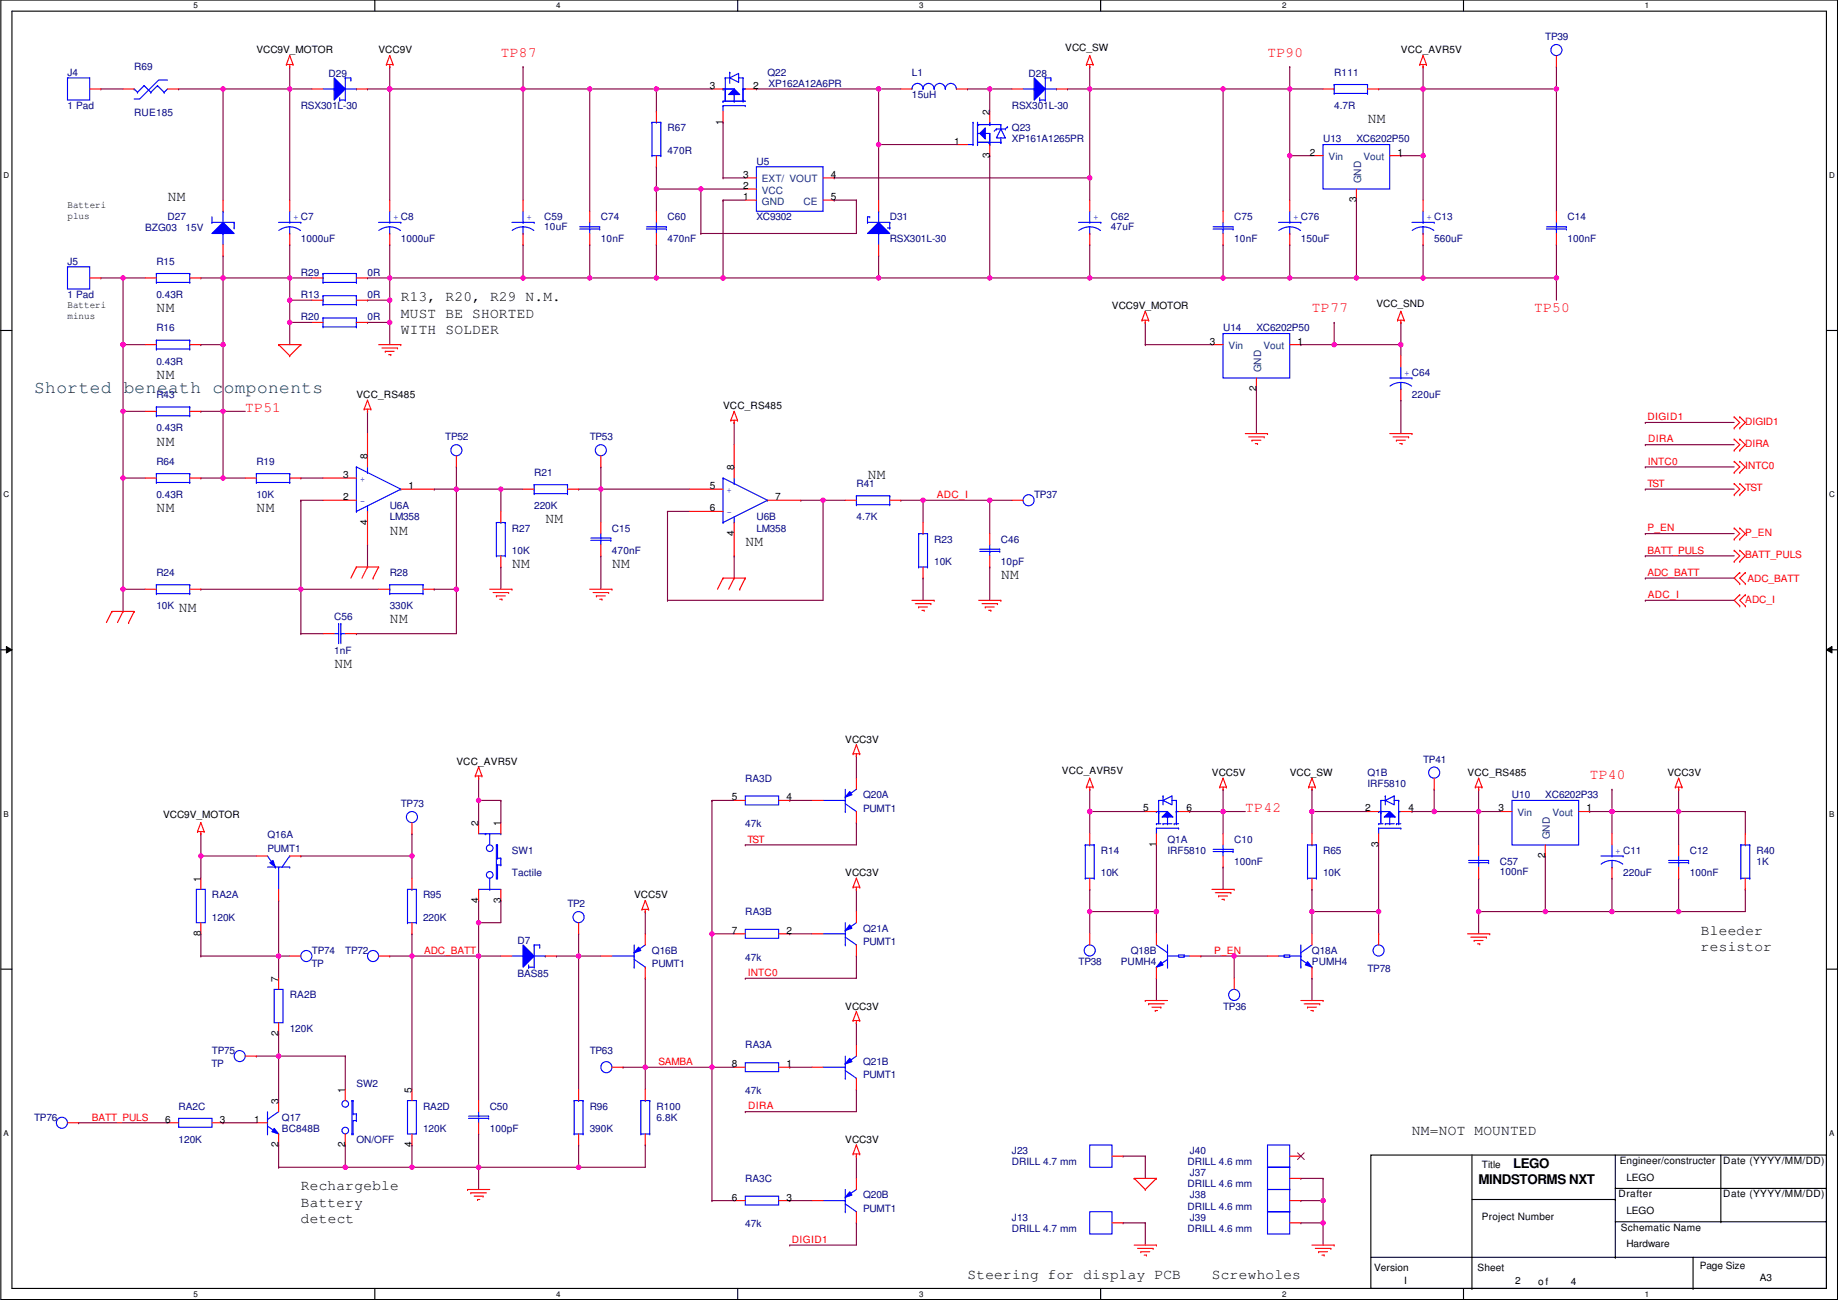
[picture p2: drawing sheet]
<svg xmlns="http://www.w3.org/2000/svg" width="420mm" height="297mm" viewBox="0 0 420 297" stroke-linecap="round" stroke-linejoin="round" font-family="sans-serif">
<defs><g id="words">
<text font-size="4.1" fill="#004040" x="7.8" y="89.8">Shorted beneath components</text>
<g font-size="3.3" fill="#f00">
<text x="114.5" y="12.9">TP87</text>
<text x="289.7" y="12.9">TP90</text>
<text x="299.9" y="71.3">TP77</text>
<text x="350.7" y="71.3">TP50</text>
<text x="56.1" y="94.2">TP51</text>
<text x="363.4" y="178">TP40</text>
<text x="284.7" y="185.6">TP42</text>
</g>
<g font-size="3.3">
<text x="312.7" y="28.2">NM</text>
<text x="38.3" y="45.9">NM</text>
<text x="35.8" y="71.3">NM</text>
<text x="91.6" y="68.8">R13, R20, R29 N.M.</text>
<text x="91.6" y="72.5">MUST BE SHORTED</text>
<text x="91.6" y="76.3">WITH SOLDER</text>
<text x="35.8" y="86.6">NM</text>
<text x="35.8" y="101.8">NM</text>
<text x="198.4" y="109.4">NM</text>
<text x="35.8" y="117.1">NM</text>
<text x="58.7" y="117.1">NM</text>
<text x="124.7" y="119.6">NM</text>
<text x="89.1" y="122.1">NM</text>
<text x="170.4" y="124.7">NM</text>
<text x="117.1" y="129.8">NM</text>
<text x="139.9" y="129.8">NM</text>
<text x="228.8" y="132.3">NM</text>
<text x="40.9" y="139.9">NM</text>
<text x="89.1" y="142.5">NM</text>
<text x="76.4" y="152.6">NM</text>
<text x="388.8" y="213.6">Bleeder</text>
<text x="388.8" y="217.3">resistor</text>
<text x="322.8" y="259.3">NM=NOT MOUNTED</text>
<text x="68.8" y="272">Rechargeble</text>
<text x="68.8" y="275.7">Battery</text>
<text x="68.8" y="279.5">detect</text>
<text x="221.2" y="292.3">Steering for display PCB</text>
<text x="277" y="292.3">Screwholes</text>
</g>
<g font-size="3">
<text x="345.9" y="266.9">LEGO</text>
<text x="338" y="270.4">MINDSTORMS NXT</text>
</g>
<g font-size="2.3">
<text x="243.5" y="11.7">VCC_SW</text>
<text x="58.6" y="12.2">VCC9V_MOTOR</text>
<text x="86.5" y="12.2">VCC9V</text>
<text x="320.2" y="12.2">VCC_AVR5V</text>
<text x="162.2" y="20.3">3</text>
<text x="172.1" y="20.3">2</text>
<text x="165.3" y="28.5" transform="rotate(-90 165.3 28.5)">1</text>
<text x="226.2" y="26.2" transform="rotate(-90 226.2 26.2)">2</text>
<text x="218.1" y="33">1</text>
<text x="299.4" y="35.6">2</text>
<text x="319.5" y="35.6">1</text>
<text x="169.9" y="40.6">3</text>
<text x="189.9" y="40.6">4</text>
<text x="226.2" y="36.1" transform="rotate(-90 226.2 36.1)">3</text>
<text x="15.4" y="47.6">Batteri</text>
<text x="169.9" y="43.2">2</text>
<text x="169.9" y="45.7">1</text>
<text x="189.9" y="45.7">5</text>
<text x="310.1" y="46.2" transform="rotate(-90 310.1 46.2)">3</text>
<text x="15.4" y="50">plus</text>
<text x="15.4" y="70.4">Batteri</text>
<text x="254.2" y="70.6">VCC9V_MOTOR</text>
<text x="314.6" y="70.1">VCC_SND</text>
<text x="15.4" y="72.9">minus</text>
<text x="276.5" y="78.7">3</text>
<text x="296.6" y="78.7">1</text>
<text x="287.2" y="89.4" transform="rotate(-90 287.2 89.4)">2</text>
<text x="81.5" y="91">VCC_RS485</text>
<text x="165.3" y="93.5">VCC_RS485</text>
<text x="84" y="104.9" transform="rotate(-90 84 104.9)">8</text>
<text x="167.8" y="107.5" transform="rotate(-90 167.8 107.5)">8</text>
<text x="78.4" y="109.2">3</text>
<text x="93.4" y="111.8">1</text>
<text x="162.2" y="111.8">5</text>
<text x="78.4" y="114.3">2</text>
<text x="84" y="119.9" transform="rotate(-90 84 119.9)">4</text>
<text x="162.2" y="116.8">6</text>
<text x="177.2" y="114.3">7</text>
<text x="167.8" y="122.4" transform="rotate(-90 167.8 122.4)">4</text>
<text x="193.2" y="169.7">VCC3V</text>
<text x="104.3" y="174.8">VCC_AVR5V</text>
<text x="242.8" y="176.8">VCC_AVR5V</text>
<text x="277" y="177.3">VCC5V</text>
<text x="294.8" y="177.3">VCC_SW</text>
<text x="335.5" y="177.3">VCC_RS485</text>
<text x="381.2" y="177.3">VCC3V</text>
<text x="167.3" y="182.9">5</text>
<text x="179.8" y="182.9">4</text>
<text x="261.3" y="185.4">5</text>
<text x="271.2" y="185.4">6</text>
<text x="312.1" y="185.4">2</text>
<text x="322" y="185.4">4</text>
<text x="342.6" y="185.4">3</text>
<text x="362.6" y="185.4">1</text>
<text x="37.3" y="187">VCC9V_MOTOR</text>
<text x="109.4" y="188.7" transform="rotate(-90 109.4 188.7)">2</text>
<text x="114.5" y="188.7" transform="rotate(-90 114.5 188.7)">1</text>
<text x="264.3" y="193.6" transform="rotate(-90 264.3 193.6)">1</text>
<text x="315.1" y="193.6" transform="rotate(-90 315.1 193.6)">3</text>
<text x="353.2" y="196.1" transform="rotate(-90 353.2 196.1)">2</text>
<text x="45.9" y="201.4" transform="rotate(-90 45.9 201.4)">1</text>
<text x="193.2" y="200.2">VCC3V</text>
<text x="109.4" y="206.3" transform="rotate(-90 109.4 206.3)">4</text>
<text x="114.5" y="206.3" transform="rotate(-90 114.5 206.3)">3</text>
<text x="145" y="205.3">VCC5V</text>
<text x="45.9" y="213.9" transform="rotate(-90 45.9 213.9)">8</text>
<text x="167.3" y="213.4">7</text>
<text x="179.8" y="213.4">2</text>
<text x="63.7" y="224.3" transform="rotate(-90 63.7 224.3)">7</text>
<text x="193.2" y="230.7">VCC3V</text>
<text x="63.7" y="236.7" transform="rotate(-90 63.7 236.7)">2</text>
<text x="167.3" y="243.8">8</text>
<text x="179.8" y="243.8">1</text>
<text x="78.9" y="249.7" transform="rotate(-90 78.9 249.7)">1</text>
<text x="94.2" y="249.7" transform="rotate(-90 94.2 249.7)">5</text>
<text x="37.8" y="256.5">6</text>
<text x="50.2" y="256.5">3</text>
<text x="58.1" y="256.5">1</text>
<text x="63.7" y="252.2" transform="rotate(-90 63.7 252.2)">3</text>
<text x="63.7" y="262.1" transform="rotate(-90 63.7 262.1)">2</text>
<text x="78.9" y="262.1" transform="rotate(-90 78.9 262.1)">2</text>
<text x="94.2" y="262.1" transform="rotate(-90 94.2 262.1)">4</text>
<text x="193.2" y="261.1">VCC3V</text>
<text x="338.8" y="267">Title</text>
<text x="370.3" y="266">Engineer/constructer</text>
<text x="371.8" y="269.8">LEGO</text>
<text x="393.9" y="266">Date (YYYY/MM/DD)</text>
<text x="167.3" y="274.3">6</text>
<text x="179.8" y="274.3">3</text>
<text x="370" y="273.6">Drafter</text>
<text x="393.9" y="273.6">Date (YYYY/MM/DD)</text>
<text x="338.8" y="278.7">Project Number</text>
<text x="370.5" y="281.2">Schematic Name</text>
<text x="371.8" y="277.4">LEGO</text>
<text x="371.8" y="285">Hardware</text>
<text x="314.1" y="290.4">Version</text>
<text x="321" y="293.4">I</text>
<text x="337.8" y="290.4">Sheet</text>
<text x="346.4" y="293.4">2</text>
<text x="351.7" y="293.7">of</text>
<text x="359.1" y="293.7">4</text>
<text x="388.6" y="289.8">Page Size</text>
<text x="402.3" y="292.6">A3</text>
</g>
<g font-size="2.3" fill="#000080">
<text x="353.2" y="9.2">TP39</text>
<text x="15.4" y="17.3">J4</text>
<text x="30.7" y="16">R69</text>
<text x="75.1" y="17.6">D29</text>
<text x="175.4" y="17.3">Q22</text>
<text x="208.5" y="17.3">L1</text>
<text x="235.1" y="17.6">D28</text>
<text x="305" y="17.3">R111</text>
<text x="175.7" y="19.8">XP162A12A6PR</text>
<text x="208.5" y="22.4">15uH</text>
<text x="15.4" y="24.9">1 Pad</text>
<text x="30.7" y="26.4">RUE185</text>
<text x="68.8" y="24.9">RSX301L-30</text>
<text x="231.3" y="24.9">RSX301L-30</text>
<text x="305" y="24.9">4.7R</text>
<text x="152.6" y="30">R67</text>
<text x="152.6" y="35.1">470R</text>
<text x="231.3" y="30">Q23</text>
<text x="231.3" y="32.5">XP161A1265PR</text>
<text x="302.4" y="32.5">U13</text>
<text x="310.1" y="32.5">XC6202P50</text>
<text x="172.9" y="37.6">U5</text>
<text x="33.2" y="52.9">BZG03</text>
<text x="38.3" y="50.3">D27</text>
<text x="42.4" y="52.9">15V</text>
<text x="124.4" y="50.3">C59</text>
<text x="124.4" y="52.6">10uF</text>
<text x="137.3" y="50.3">C74</text>
<text x="152.6" y="50.3">C60</text>
<text x="172.9" y="50.3">XC9302</text>
<text x="203.4" y="50.3">D31</text>
<text x="253.9" y="50.3">C62</text>
<text x="253.9" y="52.6">47uF</text>
<text x="282.1" y="50.3">C75</text>
<text x="358.3" y="50.3">C14</text>
<text x="68.8" y="55.4">1000uF</text>
<text x="91.6" y="55.4">1000uF</text>
<text x="137.3" y="55.4">10nF</text>
<text x="152.6" y="55.4">470nF</text>
<text x="203.4" y="55.4">RSX301L-30</text>
<text x="282.1" y="55.4">10nF</text>
<text x="297.4" y="55.4">150uF</text>
<text x="327.8" y="55.4">560uF</text>
<text x="358.3" y="55.4">100nF</text>
<text x="15.4" y="60.5">J5</text>
<text x="35.7" y="60.5">R15</text>
<text x="68.8" y="63">R29</text>
<text x="84" y="63">0R</text>
<text x="15.4" y="68.1">1 Pad</text>
<text x="35.7" y="68.1">0.43R</text>
<text x="68.8" y="68.1">R13</text>
<text x="84" y="68.1">0R</text>
<text x="35.7" y="75.7">R16</text>
<text x="68.8" y="73.2">R20</text>
<text x="84" y="73.2">0R</text>
<text x="279.6" y="75.7">U14</text>
<text x="287.2" y="75.7">XC6202P50</text>
<text x="35.7" y="83.3">0.43R</text>
<text x="35.7" y="91">R43</text>
<text x="322.8" y="91">220uF</text>
<text x="35.7" y="98.6">0.43R</text>
<text x="101.8" y="100.6">TP52</text>
<text x="134.8" y="100.6">TP53</text>
<text x="35.7" y="106.2">R64</text>
<text x="58.6" y="106.2">R19</text>
<text x="35.7" y="113.8">0.43R</text>
<text x="58.6" y="113.8">10K</text>
<text x="122.1" y="108.7">R21</text>
<text x="195.8" y="111.3">R41</text>
<text x="236.4" y="113.8">TP37</text>
<text x="89.1" y="116.4">U6A</text>
<text x="89.1" y="118.9">LM358</text>
<text x="122.1" y="116.4">220K</text>
<text x="172.9" y="118.9">U6B</text>
<text x="195.8" y="118.9">4.7K</text>
<text x="117" y="121.4">R27</text>
<text x="139.9" y="121.4">C15</text>
<text x="172.9" y="121.4">LM358</text>
<text x="213.5" y="124">R23</text>
<text x="228.8" y="124">C46</text>
<text x="35.7" y="131.6">R24</text>
<text x="89.1" y="131.6">R28</text>
<text x="117" y="126.5">10K</text>
<text x="139.9" y="126.5">470nF</text>
<text x="213.5" y="129.1">10K</text>
<text x="228.8" y="129.1">10pF</text>
<text x="35.7" y="139.2">10K</text>
<text x="76.4" y="141.8">C56</text>
<text x="89.1" y="139.2">330K</text>
<text x="76.4" y="149.4">1nF</text>
<text x="170.4" y="178.6">RA3D</text>
<text x="312.6" y="177.3">Q1B</text>
<text x="312.6" y="179.9">IRF5810</text>
<text x="325.3" y="174.3">TP41</text>
<text x="91.6" y="184.4">TP73</text>
<text x="197.3" y="182.4">Q20A</text>
<text x="197.3" y="185.5">PUMT1</text>
<text x="345.6" y="182.4">U10</text>
<text x="353.2" y="182.4">XC6202P33</text>
<text x="61.1" y="191.5">Q16A</text>
<text x="170.4" y="189">47k</text>
<text x="61.1" y="194.6">PUMT1</text>
<text x="117" y="195.1">SW1</text>
<text x="251.6" y="195.1">R14</text>
<text x="266.9" y="192.6">Q1A</text>
<text x="266.9" y="195.1">IRF5810</text>
<text x="282.1" y="192.6">C10</text>
<text x="282.1" y="197.6">100nF</text>
<text x="302.4" y="195.1">R65</text>
<text x="342.8" y="197.6">C57</text>
<text x="386.3" y="195.1">C12</text>
<text x="401.5" y="195.1">R40</text>
<text x="401.5" y="197.6">1K</text>
<text x="117" y="200.2">Tactile</text>
<text x="251.6" y="200.2">10K</text>
<text x="302.4" y="200.2">10K</text>
<text x="342.8" y="199.9">100nF</text>
<text x="371" y="200.2">220uF</text>
<text x="386.3" y="200.2">100nF</text>
<text x="48.4" y="205.3">RA2A</text>
<text x="96.7" y="205.3">R95</text>
<text x="129.7" y="207.3">TP2</text>
<text x="170.4" y="209.1">RA3B</text>
<text x="48.4" y="210.3">120K</text>
<text x="96.7" y="210.3">220K</text>
<text x="118.3" y="215.7">D7</text>
<text x="197.3" y="212.9">Q21A</text>
<text x="197.3" y="215.9">PUMT1</text>
<text x="71.2" y="221">TP</text>
<text x="71.3" y="218">TP74</text>
<text x="78.9" y="218">TP72</text>
<text x="149" y="218">Q16B</text>
<text x="149" y="221">PUMT1</text>
<text x="170.4" y="219.5">47k</text>
<text x="246.6" y="220.5">TP38</text>
<text x="256.2" y="220.5">PUMH4</text>
<text x="258.5" y="218">Q18B</text>
<text x="299.9" y="218">Q18A</text>
<text x="299.9" y="220.5">PUMH4</text>
<text x="118.3" y="223.3">BAS85</text>
<text x="312.6" y="222">TP78</text>
<text x="66.2" y="228.1">RA2B</text>
<text x="279.6" y="230.7">TP36</text>
<text x="66.2" y="235.7">120K</text>
<text x="170.4" y="239.6">RA3A</text>
<text x="48.4" y="243.9">TP</text>
<text x="48.4" y="240.8">TP75</text>
<text x="134.8" y="240.8">TP63</text>
<text x="197.3" y="243.4">Q21B</text>
<text x="81.5" y="248.4">SW2</text>
<text x="170.4" y="250">47k</text>
<text x="197.3" y="246.4">PUMT1</text>
<text x="7.8" y="256.1">TP76</text>
<text x="40.8" y="253.5">RA2C</text>
<text x="64.5" y="256.1">Q17</text>
<text x="96.7" y="253.5">RA2D</text>
<text x="111.9" y="253.5">C50</text>
<text x="134.8" y="253.5">R96</text>
<text x="150" y="253.5">R100</text>
<text x="150.1" y="256.1">6.8K</text>
<text x="40.8" y="261.1">120K</text>
<text x="64.5" y="258.6">BC848B</text>
<text x="81.5" y="261.1">ON/OFF</text>
<text x="96.7" y="258.6">120K</text>
<text x="111.9" y="258.6">100pF</text>
<text x="134.8" y="258.6">390K</text>
<text x="231.3" y="263.7">J23</text>
<text x="272" y="263.7">J40</text>
<text x="231.3" y="266.2">DRILL 4.7 mm</text>
<text x="271.5" y="266.2">DRILL 4.6 mm</text>
<text x="272" y="268.8">J37</text>
<text x="170.4" y="270">RA3C</text>
<text x="197.3" y="273.8">Q20B</text>
<text x="271.5" y="271.3">DRILL 4.6 mm</text>
<text x="272" y="273.8">J38</text>
<text x="170.4" y="280.4">47k</text>
<text x="197.3" y="276.9">PUMT1</text>
<text x="231.3" y="278.9">J13</text>
<text x="231.3" y="281.5">DRILL 4.7 mm</text>
<text x="271.5" y="281.5">DRILL 4.6 mm</text>
<text x="271.5" y="276.4">DRILL 4.6 mm</text>
<text x="272" y="278.9">J39</text>
</g>
<g font-size="2.3" fill="#004080">
<text x="174.2" y="41.7">EXT/ VOUT</text>
<text x="303.7" y="36.6">Vin</text>
<text x="311.1" y="41.9" transform="rotate(-90 311.1 41.9)">GND</text>
<text x="311.7" y="36.6">Vout</text>
<text x="174.2" y="44.2">VCC</text>
<text x="174.2" y="46.8">GND</text>
<text x="183.7" y="46.8">CE</text>
<text x="280.9" y="79.8">Vin</text>
<text x="288.8" y="79.8">Vout</text>
<text x="288.3" y="85.1" transform="rotate(-90 288.3 85.1)">GND</text>
<text x="346.9" y="186.5">Vin</text>
<text x="354.3" y="191.8" transform="rotate(-90 354.3 191.8)">GND</text>
<text x="354.9" y="186.5">Vout</text>
</g>
<g font-size="2.3" fill="#00f">
<text x="67" y="50.3">+ C7</text>
<text x="89.9" y="50.3">+ C8</text>
<text x="120.3" y="50.3">+</text>
<text x="249.9" y="50.3">+</text>
<text x="295.6" y="50.3">+ C76</text>
<text x="326.1" y="50.3">+ C13</text>
<text x="321" y="85.9">+ C64</text>
<text x="82.2" y="110">+</text>
<text x="166.1" y="112.6">+</text>
<text x="82.2" y="115.1">-</text>
<text x="166.1" y="117.7">-</text>
<text x="369.3" y="195.1">+ C11</text>
</g>
<g font-size="2.3" fill="#f00">
<text x="376.6" y="96">DIGID1</text>
<text x="376.7" y="101.1">DIRA</text>
<text x="399" y="97.1">DIGID1</text>
<text x="376.7" y="106.2">INTC0</text>
<text x="399" y="107.2">INTC0</text>
<text x="399" y="102.1">DIRA</text>
<text x="214.1" y="113.8">ADC_I</text>
<text x="376.6" y="111.3">TST</text>
<text x="399" y="112.3">TST</text>
<text x="376.6" y="121.4">P_EN</text>
<text x="399" y="122.5">P_EN</text>
<text x="376.6" y="126.5">BATT_PULS</text>
<text x="376.6" y="131.6">ADC_BATT</text>
<text x="399" y="127.5">BATT_PULS</text>
<text x="376.7" y="136.7">ADC_I</text>
<text x="399" y="137.7">ADC_I</text>
<text x="399.5" y="132.9">ADC_BATT</text>
<text x="170.9" y="192.5">TST</text>
<text x="97" y="217.9">ADC_BATT</text>
<text x="277.6" y="217.9">P_EN</text>
<text x="170.9" y="223">INTC0</text>
<text x="150.6" y="243.3">SAMBA</text>
<text x="21" y="256">BATT_PULS</text>
<text x="171" y="253.5">DIRA</text>
<text x="181" y="284">DIGID1</text>
</g>
<g font-size="1.8">
<text x="44.2" y="1.9">5</text>
<text x="127.2" y="1.9">4</text>
<text x="210.1" y="1.9">3</text>
<text x="293.1" y="1.9">2</text>
<text x="376" y="1.9">1</text>
<text x=".8" y="40.7">D</text>
<text x="418.1" y="40.7">D</text>
<text x=".8" y="113.6">C</text>
<text x="418.1" y="113.6">C</text>
<text x=".8" y="186.6">B</text>
<text x="418.1" y="186.6">B</text>
<text x=".8" y="259.6">A</text>
<text x="418.1" y="259.6">A</text>
<text x="44.2" y="296.3">5</text>
<text x="127.2" y="296.3">4</text>
<text x="210.1" y="296.3">3</text>
<text x="293.1" y="296.3">2</text>
<text x="376" y="296.3">1</text>
</g>
</g></defs>
<path d="M.2 0h419.9v296.9h-419.9zM2.7 2.6h414.8v291.8h-414.8z" fill="none" stroke="#000" stroke-width=".25"/>
<g fill="#fff">
<path d="M44.2 .3h1v2h-1z"/>
<path d="M44.2 294.6h1v2.1h-1z"/>
</g>
<path d="M85.7 0v2.6M85.7 294.4v2.5" fill="none" stroke="#000" stroke-width=".25"/>
<g fill="#fff">
<path d="M127.2 .3h1v2h-1z"/>
<path d="M127.2 294.6h1v2.1h-1z"/>
</g>
<path d="M168.6 0v2.6M168.6 294.4v2.5" fill="none" stroke="#000" stroke-width=".25"/>
<g fill="#fff">
<path d="M210.1 .3h1v2h-1z"/>
<path d="M210.1 294.6h1v2.1h-1z"/>
</g>
<path d="M251.6 0v2.6M251.6 294.4v2.5" fill="none" stroke="#000" stroke-width=".25"/>
<g fill="#fff">
<path d="M293.1 .3h1v2h-1z"/>
<path d="M293.1 294.6h1v2.1h-1z"/>
</g>
<path d="M334.5 0v2.6M334.5 294.4v2.5" fill="none" stroke="#000" stroke-width=".25"/>
<g fill="#fff">
<path d="M376 .3h1v2h-1z"/>
<path d="M376 294.6h1v2.1h-1z"/>
<path d="M.8 39h1.3v2.1h-1.3z"/>
<path d="M418.1 39h1.4v2.1h-1.4z"/>
<path d="M.8 112h1.3v2h-1.3z"/>
<path d="M418.1 112h1.4v2h-1.4z"/>
</g>
<path d="M.2 75.5h2.5M417.5 75.5h2.6" fill="none" stroke="#000" stroke-width=".25"/>
<g fill="#fff">
<path d="M.8 185h1.2v2h-1.2z"/>
<path d="M418.1 185h1.3v2h-1.3z"/>
</g>
<path d="M.2 148.5h2.5M417.5 148.5h2.6" fill="none" stroke="#000" stroke-width=".25"/>
<path d="M1.5 147.7l1.2 .8-1.2 .7zM417.5 148.5l1.3-.8v1.5z" fill="#000"/>
<path d="M1.5 147.7l1.2 .8-1.2 .7zM417.5 148.5l1.3-.8v1.5z" fill="none" stroke="#000" stroke-width=".23"/>
<g fill="#fff">
<path d="M.8 257.9h1.2v2h-1.2z"/>
<path d="M418.1 257.9h1.3v2h-1.3z"/>
</g>
<g fill="none" stroke="#000" stroke-width=".25">
<path d="M.2 221.4h2.5M417.5 221.4h2.6M313.4 263.9h104.1v30.5h-104.1zM336.5 263.9v30.5M336.5 274.1h32.8M369.3 274.1h.1M369.3 271.5h48.2M369.3 263.9v23.4M369.3 279.2h48.2M393.4 279.2h.1M393.4 263.9v15.3M417.5 271.5h.1"/>
<path d="M417.5 279.2h.1M313.4 287.3h104.1M336.5 294.4h.1M369.3 287.3h.1M387 294.4h.1M387 287.3v7.1M417.5 287.3h.1"/>
</g>
<g fill="none" stroke="#800040" stroke-width=".25">
<path d="M66.2 15.3v30.4M89.1 15.3h.1M89.1 15.3v30.4M119.6 15.3h.1M119.6 15.3v30.4M249.1 15.3h.1M249.1 15.3v30.4M294.8 15.3h.1M294.8 15.3v30.4M325.3 15.3h.1M325.3 15.3v30.4M355.8 15.3h.1"/>
<path d="M355.8 15.3v33M23 20.3h.1M23 20.3h5.1M40.8 20.3h.1M40.8 20.3h30.5M51 20.3h.1M51 20.3v25.4M66.2 20.3h.1M84 20.3h.1M84 20.3h78.7M89.1 20.3h.1M119.6 20.3h.1"/>
<path d="M134.8 20.3h.1M134.8 20.3v28M150 20.3h.1M150 38.1h.1M150 25.4h.1M150 20.3v5.1M150 38.1v10.2M165.3 28h.1M165.3 28v12.7M172.9 20.3h.1M172.9 20.3h33M200.8 33h.1"/>
<path d="M200.8 20.3h.1M200.8 20.3v25.4M200.8 33h17.8M221.2 20.3h.1M221.2 20.3h10.1M226.2 20.3h.1M226.2 35.6h.1M226.2 20.3v5.1M226.2 35.6v27.9M244 20.3h.1M244 20.3h58.4M249.1 20.3h.1"/>
<path d="M279.6 20.3h.1M279.6 20.3v28M294.8 35.6h.1M294.8 20.3h.1M294.8 35.6h5.1M315.2 20.3h.1M315.2 20.3h40.6M320.2 35.6h.1M320.2 35.6h5.1M325.3 35.6h.1M325.3 20.3h.1M355.8 20.3h.1"/>
<path d="M51 58.4h.1M51 58.4v50.8M66.2 55.9h.1M66.2 55.9v22.9M89.1 55.9h.1M89.1 55.9v22.9M119.6 55.9h.1M119.6 55.9v7.6M134.8 55.9h.1M134.8 55.9v7.6M150 43.2h.1M150 55.9h.1"/>
<path d="M150 55.9v7.6M150 43.2h20.4M160.2 43.2h.1M160.2 53.4h.1M160.2 43.2v10.2M165.3 40.7h.1M165.3 45.7h.1M165.3 45.7v17.8M165.3 40.7h5.1M165.3 45.7h5.1M190.7 45.7h.1M190.7 40.7h.1"/>
<path d="M190.7 40.7h58.4M190.7 45.7h5.1M195.8 45.7h.1M195.8 45.7v7.7h-35.6M200.8 58.4h.1M200.8 58.4v5.1M249.1 55.9h.1M249.1 40.7h.1M249.1 55.9v7.6M279.6 55.9h.1M279.6 55.9v7.6M294.8 55.9h.1"/>
<path d="M294.8 55.9v7.6M310.1 45.7h.1M310.1 45.7v17.8M325.3 55.9h.1M325.3 55.9v7.6M355.8 55.9h.1M355.8 55.9v12.7M23 63.5h.1M23 63.5h10.2M28.1 63.5h.1M28.1 78.8h.1M28.1 63.5v76.2"/>
<path d="M28.1 78.8h5.1M45.9 78.8h.1M45.9 63.5h.1M45.9 63.5h25.4M45.9 78.8h5.1M51 63.5h.1M51 78.8h.1M66.2 73.7h.1M66.2 68.6h.1M66.2 63.5h.1M66.2 73.7h5.1M66.2 68.6h5.1"/>
<path d="M84 63.5h.1M84 73.7h.1M84 68.6h.1M84 73.7h5.1M84 68.6h5.1M84 63.5h271.8M89.1 73.7h.1M89.1 63.5h.1M89.1 68.6h.1M119.6 63.5h.1M134.8 63.5h.1M150 63.5h.1"/>
<path d="M165.3 63.5h.1M200.8 63.5h.1M226.2 63.5h.1M249.1 63.5h.1M261.8 73.7h.1M261.8 78.8h.1M261.8 78.8h15.2M261.8 73.7v5.1M279.6 63.5h.1M294.8 63.5h.1M297.4 78.8h.1M297.4 78.8h22.8"/>
<path d="M305 78.8h.1M305 73.7h.1M305 73.7v5.1M310.1 63.5h.1M320.2 73.7h.1M320.2 78.8h.1M320.2 73.7v7.6M325.3 63.5h.1M355.8 63.5h.1M28.1 94h.1M28.1 94h5.1M45.9 94h.1"/>
<path d="M45.9 94h10.2M51 94h.1M84 94h.1M84 94v5.1M167.8 96.5h.1M167.8 96.5v5.1M287.2 88.9h.1M287.2 88.9v10.2M320.2 91.5h.1M320.2 91.5v7.6M376.1 96.5h.1M376.1 96.5h20.3"/>
<path d="M28.1 109.2h.1M28.1 109.2h5.1M45.9 109.2h.1M45.9 109.2h10.2M51 109.2h.1M68.8 114.3h.1M68.8 109.2h.1M68.8 114.3h5M68.8 114.3v30.5M68.8 109.2h5M99.2 111.8h.1M99.2 111.8h20.4"/>
<path d="M104.3 106.7h.1M104.3 111.8h.1M104.3 106.7v38.1h-22.8M114.5 111.8h.1M114.5 111.8v5.1M132.3 111.8h.1M132.3 111.8h25.4M137.3 111.8h.1M137.3 106.7h.1M137.3 106.7v12.7M152.6 116.9h.1M152.6 116.9h5.1"/>
<path d="M152.6 116.9v20.3M183.1 114.3h.1M183.1 114.3h10.1M188.1 114.3h.1M188.1 114.3v22.9h-35.5M205.9 114.3h.1M205.9 114.3h25.4M211 114.3h.1M211 114.3v5.1M226.2 114.3h.1M226.2 114.3v7.6M376.1 111.8h.1"/>
<path d="M376.1 106.7h.1M376.1 101.6h.1M376.1 111.8h20.3M376.1 106.7h20.3M376.1 101.6h20.3M28.1 134.6h.1M28.1 134.6h5.1M45.9 134.6h.1M45.9 134.6h40.6M68.8 134.6h.1M84 124.5h.1M84 124.5v5.1"/>
<path d="M99.2 134.6h.1M99.2 134.6h5.1M104.3 134.6h.1M114.5 129.6h.1M114.5 129.6v5M137.3 127h.1M137.3 127v7.6M152.6 137.2h.1M167.8 127h.1M167.8 127v5.1M211 132.1h.1M211 132.1v5.1"/>
<path d="M226.2 129.6h.1M226.2 129.6v7.6M376.1 127h.1M376.1 121.9h.1M376.1 132.1h.1M376.1 137.2h.1M376.1 127h20.3M376.1 121.9h20.3M376.1 132.1h20.3M376.1 137.2h20.3M68.8 144.8h.1M68.8 144.8h5"/>
<path d="M81.5 144.8h.1M109.4 177.8h.1M109.4 177.8v10.2M195.8 172.7h.1M195.8 172.7v5.1M45.9 190.5h.1M45.9 195.6h.1M45.9 195.6h12.7M45.9 190.5v10.2M68.8 195.6h.1M68.8 195.6h25.4M94.2 190.5h.1"/>
<path d="M94.2 195.6h.1M94.2 190.5v10.2M109.4 182.9h.1M109.4 182.9h5.1M114.5 182.9h.1M114.5 182.9v5.1M162.7 182.9h.1M162.7 182.9v91.4M162.7 182.9h5.1M170.4 193.1h.1M180.5 182.9h.1M180.5 182.9h5.1"/>
<path d="M195.8 188h.1M195.8 188v5.1h-25.4M249.1 180.4h.1M249.1 185.4h.1M249.1 185.4h12.7M249.1 180.4v10.1M264.3 193.1h.1M264.3 193.1v20.3M272 185.4h.1M272 185.4h12.7M279.6 180.4h.1M279.6 185.4h.1"/>
<path d="M279.6 198.1h.1M279.6 180.4v10.1M279.6 198.1v5.1M299.9 185.4h.1M299.9 180.4h.1M299.9 180.4v10.1M299.9 185.4h12.7M315.2 193.1v20.3M322.8 185.4h.1M322.8 185.4h20.3M327.9 185.4h.1M327.9 180.4h.1"/>
<path d="M327.9 180.4v5M338 185.4h.1M338 180.4h.1M338 180.4v12.7M353.2 195.6h.1M353.2 195.6v12.7M363.4 185.4h.1M363.4 185.4h35.6M368.5 185.4h.1M368.5 180.4h.1M368.5 180.4v10.1M383.7 180.4h.1"/>
<path d="M383.7 185.4h.1M383.7 180.4v12.7M399 185.4h.1M399 185.4v5.1M45.9 213.4h.1M45.9 218.5h.1M45.9 218.5h20.3M45.9 213.4v5.1M63.7 218.5h.1M63.7 205.8h.1M63.7 205.8v17.7M89.1 218.5h.1"/>
<path d="M89.1 218.5h25.4M94.2 218.5h.1M94.2 213.4h.1M94.2 213.4v35.5M109.4 210.8h.1M109.4 205.8h.1M109.4 218.5h.1M109.4 205.8v45.7M114.5 205.8h.1M114.5 205.8v5h-5.1M127.2 218.5h.1M127.2 218.5h10.1"/>
<path d="M132.3 218.5h.1M132.3 213.4h.1M132.3 213.4v35.5M147.5 208.3h.1M147.5 208.3v5.1M162.7 213.4h.1M162.7 213.4h5.1M180.5 213.4h.1M180.5 213.4h5.1M195.8 203.2h.1M195.8 218.5h.1M195.8 203.2v5.1"/>
<path d="M195.8 218.5v5h-25.4M249.1 208.3h.1M249.1 203.2h.1M249.1 208.3h15.2M249.1 203.2v10.2M264.3 208.3h.1M274.5 218.5h.1M274.5 218.5h15.2M282.1 218.5h.1M282.1 218.5v5M299.9 203.2h.1M299.9 208.3h.1"/>
<path d="M299.9 203.2v10.2M299.9 208.3h15.3M315.2 208.3h.1M315.2 213.4h.1M338 208.3h.1M338 200.7h.1M338 200.7v12.7M353.2 208.3h.1M368.5 200.7h.1M368.5 208.3h.1M368.5 200.7v7.6M383.7 208.3h.1"/>
<path d="M383.7 200.7h.1M383.7 200.7v7.6M399 203.2h.1M399 203.2v5.1h-61M63.7 236.2h.1M63.7 236.2v15.3M147.5 223.5h.1M147.5 223.5v25.4M170.4 223.5h.1M195.8 233.7h.1M195.8 233.7v5.1M264.3 223.5h.1"/>
<path d="M264.3 223.5v5.1M299.9 223.5h.1M299.9 223.5v5.1M18 256.6h.1M18 256.6h20.3M51 256.6h.1M51 256.6h7.6M58.6 241.3h.1M58.6 241.3h20.3M63.7 241.3h.1M78.9 241.3h.1M78.9 241.3v7.6"/>
<path d="M109.4 259.1h.1M109.4 259.1v12.7M142.4 243.9h.1M142.4 243.9h25.4M147.5 243.9h.1M162.7 243.9h.1M170.4 254h.1M180.5 243.9h.1M180.5 243.9h5.1M195.8 248.9h.1M195.8 248.9v5.1h-25.4M63.7 266.7h.1"/>
<path d="M63.7 261.6h.1M63.7 261.6v5.1M78.9 261.6h.1M78.9 266.7h.1M78.9 261.6v5.1M94.2 266.7h.1M94.2 261.6h.1M94.2 261.6v5.1M109.4 266.7h.1M132.3 266.7h.1M132.3 261.6h.1M132.3 261.6v5.1"/>
<path d="M147.5 261.6h.1M147.5 261.6v5.1h-83.8M162.7 274.3h.1M162.7 274.3h5.1M180.5 274.3h.1M180.5 274.3h5.1M195.8 264.2h.1M195.8 279.4h.1M195.8 264.2v5.1M195.8 279.4v5.1h-15.3M256.7 264.2h.1M256.7 279.4h.1"/>
<path d="M256.7 264.2h5.1M256.7 279.4h5.1M261.8 264.2h.1M261.8 279.4h.1M261.8 264.2v5.1M261.8 279.4v5.1M297.4 279.4h.1M297.4 274.3h.1M297.4 269.3h.1M297.4 274.3h5M297.4 279.4h5M297.4 269.3h5"/>
<path d="M302.4 274.3h.1M302.4 279.4h.1M302.4 269.3h.1M302.4 269.3v15.2M180.5 284.5h.1"/>
</g>
<g fill="none" stroke="#f00" stroke-width=".25">
<path d="M65.5 14.7h.1M65.5 14.7h1.5M66.2 15.3h.1M66.2 12.7h.1M66.2 14.7v.6M66.2 12.7l-.7 2M66.2 12.7l.8 2M67 14.7h.1M88.3 14.7h.1M88.3 14.7h1.6M89.1 15.3h.1M89.1 12.7h.1"/>
<path d="M89.1 14.7v.6M89.1 12.7l-.8 2M89.1 12.7l.8 2M89.9 14.7h.1M248.3 14.7h.1M248.3 14.7h1.6M249.1 15.3h.1M249.1 12.7h.1M249.1 14.7v.6M249.1 12.7l-.8 2M249.1 12.7l.8 2M249.9 14.7h.1"/>
<path d="M324.5 14.7h.1M324.5 14.7h1.6M325.3 15.3h.1M325.3 12.7h.1M325.3 14.7v.6M325.3 12.7l-.8 2M325.3 12.7l.8 2M326.1 14.7h.1M63.7 78.8h.1M63.7 78.8h5.1M63.7 78.8l2.5 2.5M68.8 78.8h.1"/>
<path d="M68.8 78.8l-2.6 2.5M86.5 78.8h5.1M87.3 79.5h3.6M90.9 79.5h.1M91.6 78.8h.1M261 73.2h.1M261 73.2h1.6M261.8 73.7h.1M261.8 71.1h.1M261.8 73.2v.5M261.8 71.1l-.8 2.1M261.8 71.1l.8 2.1"/>
<path d="M262.6 73.2h.1M319.5 73.2h.1M319.5 73.2h1.5M320.2 73.7h.1M320.2 71.1h.1M320.2 73.2v.5M320.2 71.1l-.7 2.1M320.2 71.1l.8 2.1M321 73.2h.1M66.2 81.3h.1M83.2 93.5h.1M83.2 93.5h1.6"/>
<path d="M84 94h.1M84 91.5h.1M84 93.5v.5M84 91.5l-.8 2M84 91.5l.8 2M84.8 93.5h.1M88.1 80.3h.1M88.1 80.3h2M88.8 81h.5M89.3 81h.1M167.1 96h.1M167.1 96h1.5"/>
<path d="M167.8 96.5h.1M167.8 94h.1M167.8 96v.5M167.8 94l-.7 2M167.8 94l.8 2M168.6 96h.1M284.7 99.1h5M285.4 99.8h3.6M289 99.8h.1M289.7 99.1h.1M317.7 99.1h5.1M318.5 99.8h3.5"/>
<path d="M322 99.8h.1M322.8 99.1h.1M396.4 97.8h.1M396.4 95.3h.1M396.4 95.3l1.3 1.2-1.3 1.3M397.7 97.8h.1M397.7 95.3h.1M397.7 95.3l1.3 1.2-1.3 1.3M286.2 100.6h.1M286.2 100.6h2M287 101.4h.5M287.5 101.4h.1"/>
<path d="M319.2 100.6h.1M319.2 100.6h2M320 101.4h.5M320.5 101.4h.1M396.4 113h.1M396.4 110.5h.1M396.4 108h.1M396.4 105.4h.1M396.4 102.9h.1M396.4 100.3h.1M396.4 110.5l1.3 1.3-1.3 1.2M396.4 105.4l1.3 1.3-1.3 1.3"/>
<path d="M396.4 100.3l1.3 1.3-1.3 1.3M397.7 113h.1M397.7 110.5h.1M397.7 108h.1M397.7 105.4h.1M397.7 102.9h.1M397.7 100.3h.1M397.7 110.5l1.3 1.3-1.3 1.2M397.7 105.4l1.3 1.3-1.3 1.3M397.7 100.3l1.3 1.3-1.3 1.3M25.6 139.7h.1M25.6 139.7l-1.3 2.6"/>
<path d="M25.6 139.7h5.1M28.1 139.7h.1M28.1 139.7l-1.2 2.6M30.7 139.7h.1M30.7 139.7l-1.3 2.6M81.5 129.6h.1M81.5 129.6l-1.3 2.5M81.5 129.6h5M84 129.6h.1M84 129.6l-1.3 2.5M85.3 132.1h.1M86.5 129.6h.1"/>
<path d="M86.5 129.6l-1.2 2.5M111.9 134.6h5.1M112.7 135.4h3.6M113.5 136.2h.1M113.5 136.2h2M114.2 136.9h.5M114.7 136.9h.1M116.3 135.4h.1M117 134.6h.1M134.8 134.6h5.1M135.6 135.4h3.5M136.3 136.2h.1"/>
<path d="M136.3 136.2h2.1M137.1 136.9h.5M137.6 136.9h.1M139.1 135.4h.1M139.9 134.6h.1M165.3 132.1h.1M165.3 132.1l-1.3 2.5M165.3 132.1h5.1M167.8 132.1h.1M167.8 132.1l-1.2 2.5M169.1 134.6h.1M170.4 132.1h.1"/>
<path d="M170.4 132.1l-1.3 2.5M208.5 137.2h5M209.2 137.9h3.6M210 138.7h.1M210 138.7h2M210.8 139.5h.5M211.3 139.5h.1M212.8 137.9h.1M213.5 137.2h.1M223.7 137.2h5.1M224.5 137.9h3.5M225.2 138.7h.1"/>
<path d="M225.2 138.7h2.1M226 139.5h.5M226.5 139.5h.1M228 137.9h.1M228.8 137.2h.1M396.4 128.3h.1M396.4 125.7h.1M396.4 123.2h.1M396.4 120.7h.1M396.4 125.7l1.3 1.3-1.3 1.3M396.4 120.7l1.3 1.2-1.3 1.3M397.7 128.3h.1"/>
<path d="M397.7 125.7h.1M397.7 123.2h.1M397.7 120.7h.1M397.7 130.8h.1M397.7 133.4h.1M397.7 135.9h.1M397.7 138.4h.1M397.7 125.7l1.3 1.3-1.3 1.3M397.7 120.7l1.3 1.2-1.3 1.3M397.7 130.8l-1.3 1.3 1.3 1.3M397.7 135.9l-1.3 1.3 1.3 1.2M399 133.4h.1"/>
<path d="M399 130.8h.1M399 138.4h.1M399 135.9h.1M399 130.8l-1.3 1.3 1.3 1.3M399 135.9l-1.3 1.3 1.3 1.2M29.4 142.3h.1M108.6 177.3h.1M108.6 177.3h1.6M109.4 177.8h.1M109.4 175.3h.1M109.4 177.3v.5M109.4 175.3l-.8 2"/>
<path d="M109.4 175.3l.8 2M110.2 177.3h.1M195 172.2h.1M195 172.2h1.5M195.8 172.7h.1M195.8 170.2h.1M195.8 172.2v.5M195.8 170.2l-.8 2M195.8 170.2l.7 2M196.5 172.2h.1M248.3 179.8h.1M248.3 179.8h1.6"/>
<path d="M249.1 177.8h.1M249.1 179.8v.6M249.1 177.8l-.8 2M249.1 177.8l.8 2M249.9 179.8h.1M278.8 179.8h.1M278.8 179.8h1.6M279.6 177.8h.1M279.6 179.8v.6M279.6 177.8l-.8 2M279.6 177.8l.8 2M280.4 179.8h.1"/>
<path d="M299.1 179.8h.1M299.1 179.8h1.6M299.9 177.8h.1M299.9 179.8v.6M299.9 177.8l-.8 2M299.9 177.8l.8 2M300.7 179.8h.1M337.2 179.8h.1M337.2 179.8h1.6M338 177.8h.1M338 179.8v.6M338 177.8l-.8 2"/>
<path d="M338 177.8l.8 2M338.8 179.8h.1M383 179.8h.1M383 179.8h1.5M383.7 177.8h.1M383.7 179.8v.6M383.7 177.8l-.7 2M383.7 177.8l.8 2M384.5 179.8h.1M45.1 190h.1M45.1 190h1.6M45.9 190.5h.1"/>
<path d="M45.9 188h.1M45.9 190v.5M45.9 188l-.8 2M45.9 188l.8 2M46.7 190h.1M249.1 180.4h.1M279.6 180.4h.1M299.9 180.4h.1M338 180.4h.1M383.7 180.4h.1M146.7 207.8h.1M146.7 207.8h1.6"/>
<path d="M147.5 208.3h.1M147.5 205.8h.1M147.5 207.8v.5M147.5 205.8l-.8 2M147.5 205.8l.8 2M148.3 207.8h.1M195 202.7h.1M195 202.7h1.5M195.8 203.2h.1M195.8 200.7h.1M195.8 202.7v.5M195.8 200.7l-.8 2"/>
<path d="M195.8 200.7l.7 2M196.5 202.7h.1M277 203.2h5.1M277.8 204h3.6M278.6 204.7h.1M278.6 204.7h2M279.3 205.5h.5M279.8 205.5h.1M281.4 204h.1M282.1 203.2h.1M335.5 213.4h5M336.2 214.1h3.6"/>
<path d="M337 214.9h.1M337 214.9h2M337.8 215.7h.5M338.3 215.7h.1M339.8 214.1h.1M340.5 213.4h.1M195 233.2h.1M195 233.2h1.5M195.8 233.7h.1M195.8 231.2h.1M195.8 233.2v.5M195.8 231.2l-.8 2"/>
<path d="M195.8 231.2l.7 2M196.5 233.2h.1M261.8 228.6h.1M261.8 228.6h5.1M262.6 229.4h.1M262.6 229.4h3.5M263.3 230.1h2.1M264.1 230.9h.1M264.1 230.9h.5M265.4 230.1h.1M297.4 228.6h5M298.1 229.4h3.6"/>
<path d="M298.9 230.1h.1M298.9 230.1h2M299.7 230.9h.5M300.2 230.9h.1M301.7 229.4h.1M302.4 228.6h.1M106.9 271.8h.1M106.9 271.8h5M107.6 272.6h.1M107.6 272.6h3.6M108.4 273.3h2M109.2 274.1h.1"/>
<path d="M109.2 274.1h.5M110.4 273.3h.1M195 263.7h.1M195 263.7h1.5M195.8 264.2h.1M195.8 261.6h.1M195.8 263.7v.5M195.8 261.6l-.8 2.1M195.8 261.6l.7 2.1M196.5 263.7h.1M259.3 269.3h.1M259.3 269.3h5"/>
<path d="M259.3 269.3l2.5 2.5M261.8 271.8h.1M264.3 269.3h.1M264.3 269.3l-2.5 2.5M259.3 284.5h5M260 285.3h3.6M260.8 286h.1M260.8 286h2M261.6 286.8h.5M262.1 286.8h.1M263.6 285.3h.1M264.3 284.5h.1"/>
<path d="M299.9 284.5h5.1M300.7 285.3h3.5M301.4 286h.1M301.4 286h2.1M302.2 286.8h.5M302.7 286.8h.1M304.2 285.3h.1M305 284.5h.1"/>
</g>
<path d="M292.3 218.5h1.3M293.6 218.2h1.2v.5h-1.2zM293.6 218.5h.1M294.8 218.5h2.6M297.4 218.5h.1M297.4 217.7h.1M297.4 215.9v5.1M297.4 219.2l2.5 1.8M299.9 215.9l-2.5 1.8M297.4 221h.1M299.9 221h.1" fill="none" stroke="#00f" stroke-width=".25"/>
<path d="M298.9 219.7l1 1.3-1.5-.5z" fill="#00f"/>
<path d="M298.9 219.7l1 1.3-1.5-.5z" fill="none" stroke="#00f" stroke-width=".25"/>
<path d="M289.7 218.5h2.6M299.9 213.4v2.5M299.9 221v2.5" fill="none" stroke="#f00" stroke-width=".25"/>
<path d="M167.8 20.3l1.3 1.3h-2.5z" fill="#00f"/>
<g fill="none" stroke="#00f" stroke-width=".25">
<path d="M165.8 17.8h.1M165.8 17.8v5.3M165.8 17.8h1M166.8 17.8l2-1v2zM166.8 16.5h.1M166.8 16.5v2.6M168.8 17.8h.1M168.8 17.8h1.1M169.9 17.8h.1M169.9 17.8v5.3M165.3 23.1h.1M165.3 20.3h.1"/>
<path d="M165.3 24.1h.1M165.3 23.1h5.1M165.3 20.3h2.5M165.3 24.1v1.3M165.3 24.1h5.1M165.8 20.6h.1M165.8 20.3h.1M167.8 20.3l1.3 1.3h-2.5zM167.8 23.1h.1M167.8 21.6v1.5M169.9 20.3h.1M169.9 22.9h.1"/>
<path d="M169.9 23.1h.1M169.9 20.3h.5M170.4 24.1h.1M353.5 52.3h4.6M353.5 51.8h4.6M355.8 51.8h.1M355.8 52.3h.1M355.8 50.8v1M355.8 52.3v1.1M358.1 52.3h.1M358.1 51.8h.1M279.6 76.2h15.2v10.2h-15.2z"/>
<path d="M35.7 108.2h.1M35.7 110.2h.1M35.7 109.2h.1M35.7 108.2v2M35.7 108.2h7.7M35.7 110.2h7.7M43.4 108.2h.1M43.4 110.2h.1M43.4 108.2v2M93.2 210.8h.1M93.2 203.2h.1M93.2 203.2h2"/>
<path d="M93.2 210.8h2M93.2 203.2v7.6M94.2 203.2h.1M95.2 203.2h.1M95.2 210.8h.1M95.2 203.2v7.6M264.3 215.9l2.6 1.8M266.9 218.5h.1M266.9 217.7h.1M266.9 218.5h2.5M266.9 215.9v5.1M266.9 219.2l-2.6 1.8"/>
<path d="M269.4 218.2h1.3v.5h-1.3zM270.7 218.5h.1M270.7 218.5h1.3M264.3 221h.1M266.9 221h.1M289.7 276.9h5.1v5.1h-5.1z"/>
<circle cx="104.3" cy="102.9" r="1.27"/>
</g>
<g fill="none" stroke="#f00" stroke-width=".25">
<path d="M162.7 20.3h2.6M165.3 25.4v2.6M170.4 20.3h2.5M355.8 48.3v2.5M355.8 53.4v2.5M277 78.8h2.6M294.8 78.8h2.6M287.2 86.4v2.5M33.2 109.2h2.5M43.4 109.2h2.5M104.3 104.2v2.5M94.2 200.7v2.5"/>
<path d="M94.2 210.8v2.6M294.8 279.4h2.6"/>
</g>
<path d="M265.4 219.7l.5 .8-1.6 .5z" fill="#00f"/>
<g fill="none" stroke="#00f" stroke-width=".25">
<path d="M35.7 133.6h.1M35.7 135.6h.1M35.7 134.6h.1M35.7 133.6v2M35.7 133.6h7.7M35.7 135.6h7.7M43.4 133.6h.1M43.4 135.6h.1M43.4 133.6v2M188.1 182.9h5.1M193.2 182.9h.1M193.2 185.4h.1"/>
<path d="M193.2 182.1h.1M193.2 180.4v5M193.2 183.7l2.6 1.7M195.8 185.4h.1M195.8 180.4l-2.6 1.7M265.4 219.7l.5 .8-1.6 .5zM80.5 259.1h.1M80.5 251.5h.1M80.5 251.5v7.6M80.5 259.1h.2M80.5 251.5h.2M80.7 259.1h.1"/>
<path d="M80.7 256h.1M80.7 254.5h.1M80.7 251.5h.1M80.7 251.5v3M80.7 256v3.1M80.7 256h.8M80.7 254.5h.8M81.5 256h.1M81.5 254.5h.1M81.5 254.5v1.5"/>
<circle cx="78.9" cy="252.2" r=".76"/>
<circle cx="78.9" cy="258.3" r=".76"/>
</g>
<path d="M33.2 134.6h2.5M43.4 134.6h2.5M264.3 213.4v2.5M272 218.5h2.5M264.3 221v2.5M78.9 248.9v2.6M78.9 259.1v2.5" fill="none" stroke="#f00" stroke-width=".25"/>
<path d="M194.2 180.9l.6 .7-1.6 .5z" fill="#00f"/>
<g fill="none" stroke="#00f" stroke-width=".25">
<path d="M86.5 50.8h5.1M89.1 53.4h.1M89.1 50.8h.1M89.1 51.8l1.5 .3 1 .6M89.1 51.8l-1.1 .2-1.4 .7M89.1 48.3v2.5M89.1 51.8v1.6M91.6 50.8h.1M76.4 144.8h1M77.4 144.8h.1M77.4 142.5h.1M77.4 142.5v4.6"/>
<path d="M77.9 142.5h.1M77.9 144.8h.1M77.9 144.8h1M77.9 142.5v4.6M194.2 180.9l.6 .7-1.6 .5zM188.1 274.3h5.1M193.2 274.3h.1M193.2 276.9h.1M193.2 273.6h.1M193.2 271.8v5.1M193.2 275.1l2.6 1.8M195.8 276.9h.1"/>
<path d="M195.8 271.8l-2.6 1.8"/>
</g>
<path d="M89.1 45.7v2.6M89.1 53.4v2.5M73.8 144.8h2.6M78.9 144.8h2.6M195.8 177.8v2.6M185.6 182.9h2.5M195.8 185.4v2.6" fill="none" stroke="#f00" stroke-width=".25"/>
<path d="M194.2 272.3l.6 .8-1.6 .5z" fill="#00f"/>
<g fill="none" stroke="#00f" stroke-width=".25">
<path d="M147.8 52.3h4.5M147.8 51.8h4.5M150 51.8h.1M150 52.3h.1M150 50.8v1M150 52.3v1.1M152.3 52.3h.1M152.3 51.8h.1M73.8 74.7h.1M73.8 72.7h.1M73.8 74.7h7.7M73.8 72.7v2"/>
<path d="M73.8 72.7h7.7M81.5 74.7h.1M81.5 72.7h.1M81.5 73.7h.1M81.5 72.7v2M81.5 116.9h.1M81.5 106.7h.1M81.5 106.7l10.1 5.1M81.5 106.7v10.2M84 108h.1M84 116.9h.1M84 106.7v1.3"/>
<path d="M84 115.6v1.3M91.6 111.8h.1M91.6 111.8l-10.1 5.1M131.3 259.1h.1M131.3 251.5h.1M131.3 251.5h2M131.3 259.1h2M131.3 251.5v7.6M132.3 251.5h.1M133.3 251.5h.1M133.3 259.1h.1M133.3 251.5v7.6"/>
<path d="M170.4 242.8h7.6v2.1h-7.6zM194.2 272.3l.6 .8-1.6 .5z"/>
<circle cx="355.8" cy="11.4" r="1.27"/>
</g>
<g fill="none" stroke="#f00" stroke-width=".25">
<path d="M355.8 12.7v2.6M150 48.3v2.5M150 53.4v2.5M71.3 73.7h2.5M81.5 73.7h2.5M84 99.1v7.6M73.8 109.2h7.7M73.8 114.3h7.7M84 116.9v7.6M91.6 111.8h7.6M132.3 248.9v2.6M132.3 259.1v2.5"/>
<path d="M167.8 243.9h2.6M178 243.9h2.5M185.6 274.3h2.5M195.8 269.3v2.5M195.8 276.9v2.5"/>
</g>
<path d="M200.8 50.8l2.6 2.6h-5.1z" fill="#00f"/>
<g fill="none" stroke="#00f" stroke-width=".25">
<path d="M63.7 50.8h5.1M66.2 53.4h.1M66.2 50.8h.1M66.2 51.8l1.6 .3 .9 .6M66.2 51.8l-1 .2-1.5 .7M66.2 48.3v2.5M66.2 51.8v1.6M68.8 50.8h.1M198.3 50.8h.1M198.3 50.8h5.1M198.8 49.5h.1M198.8 49.5h-.5v1.3"/>
<path d="M200.8 50.8l2.6 2.6h-5.1zM200.8 53.4h.1M200.8 48.3h.1M200.8 48.3v2.5M200.8 53.4v2.5M202.9 52.1h.5M203.4 50.8h.1M203.4 52.1h.1M203.4 50.8v1.3M381.4 197.1h4.6M381.4 196.6h4.6M383.7 196.6h.1"/>
<path d="M383.7 197.1h.1M383.7 195.6v1M383.7 197.1v1M386 197.1h.1M386 196.6h.1M398 193.1h.1M398 193.1h2M398 193.1v7.6M399 193.1h.1M400 193.1h.1M400 193.1v7.6M398 200.7h.1"/>
<path d="M398 200.7h2M400 200.7h.1M249.1 276.9h5.1v5.1h-5.1z"/>
<circle cx="235.1" cy="114.3" r="1.27"/>
</g>
<path d="M66.2 45.7v2.6M66.2 53.4v2.5M200.8 45.7v2.6M200.8 55.9v2.5M231.3 114.3h2.6M383.7 193.1v2.5M383.7 198.1v2.6M399 190.5v2.6M399 200.7v2.5M254.2 279.4h2.5" fill="none" stroke="#f00" stroke-width=".25"/>
<path d="M317.7 185.4l1.3 1.3h-2.6z" fill="#00f"/>
<g fill="none" stroke="#00f" stroke-width=".25">
<path d="M315.2 185.4h.1M315.2 189.2h.1M315.2 188.2h.1M315.2 185.4h2.5M315.2 189.2v1.3M315.2 189.2h5M315.2 188.2h1M315.7 185.7h.1M315.7 185.4h.1M315.7 182.9h.1M315.7 182.9v5.3M315.7 182.9h1"/>
<path d="M316.7 188.2h.1M316.7 182.9h.1M316.7 182.9l2-1v2zM316.7 181.9h.1M316.7 188.2h2M316.7 181.9v2M317.7 185.4l1.3 1.3h-2.6zM317.7 188.2h.1M317.7 186.7v1.5M318.7 182.9h1M319.2 188.2h.1M319.2 188.2h1"/>
<path d="M319.7 185.4h.1M319.7 188h.1M319.7 188.2h.1M319.7 182.9h.1M319.7 185.4h.5M319.7 182.9v5.3M320.2 189.2h.1M61.1 255.8h.1M61.1 259.1h.1M61.1 257.3l2.6 1.8M61.1 254v5.1M63.7 259.1h.1"/>
<path d="M63.7 254l-2.6 1.8"/>
</g>
<path d="M312.6 185.4h2.6M315.2 190.5v2.6M320.2 185.4h2.6" fill="none" stroke="#f00" stroke-width=".25"/>
<path d="M62.7 257.8l1 1.3-1.5-.5z" fill="#00f"/>
<g fill="none" stroke="#00f" stroke-width=".25">
<path d="M195.8 113.3h.1M195.8 115.3h.1M195.8 114.3h.1M195.8 113.3v2M195.8 113.3h7.6M195.8 115.3h7.6M203.4 113.3h.1M203.4 115.3h.1M203.4 113.3v2M89.1 133.6h.1M89.1 135.6h.1M89.1 134.6h.1"/>
<path d="M89.1 133.6v2M89.1 133.6h7.6M89.1 135.6h7.6M96.7 133.6h.1M96.7 135.6h.1M96.7 133.6v2M248.1 193.1h.1M248.1 193.1h2M248.1 193.1v7.6M249.1 193.1h.1M250.1 193.1h.1M250.1 193.1v7.6"/>
<path d="M248.1 200.7h.1M248.1 200.7h2M250.1 200.7h.1M62.7 226.1h2v7.6h-2zM62.7 257.8l1 1.3-1.5-.5z"/>
<circle cx="282.1" cy="227.3" r="1.27"/>
</g>
<path d="M193.2 114.3h2.6M203.4 114.3h2.5M86.5 134.6h2.6M96.7 134.6h2.5M249.1 190.5v2.6M249.1 200.7v2.5M63.7 223.5v2.6M63.7 233.7v2.5M282.1 223.5v2.6M58.6 256.6h2.5M63.7 251.5v2.5M63.7 259.1v2.5" fill="none" stroke="#f00" stroke-width=".25"/>
<path d="M76.4 17.8l2.5 2.5-2.5 2.6z" fill="#00f"/>
<g fill="none" stroke="#00f" stroke-width=".25">
<path d="M15.4 17.8h5.1v5.1h-5.1zM76.4 17.8l2.5 2.5-2.5 2.6zM78.9 17.8h.1M78.9 17.8h1.3v.5M78.9 17.8v5.1M80.2 18.3h.1M73.8 20.3h2.6M76.4 20.3h.1M77.7 22.9h.1M77.7 22.9h1.2M77.7 22.4v.5M78.9 22.9h.1"/>
<path d="M78.9 20.3h2.6M81.5 20.3h.1M322.8 50.8h5.1M325.3 53.4h.1M325.3 50.8h.1M325.3 51.8l1.6 .3 .9 .6M325.3 51.8l-1.1 .2-1.4 .7M325.3 48.3v2.5M325.3 51.8v1.6M327.9 50.8h.1M35.7 79.8h.1M35.7 77.7h.1"/>
<path d="M35.7 79.8h7.7M35.7 77.7v2.1M35.7 77.7h7.7M43.4 79.8h.1M43.4 77.7h.1M43.4 78.8h.1M43.4 77.7v2.1M170.4 212.4h7.6v2h-7.6z"/>
<circle cx="94.2" cy="186.7" r="1.27"/>
</g>
<path d="M20.5 20.3h2.5M71.3 20.3h2.5M81.5 20.3h2.5M325.3 45.7v2.6M325.3 53.4v2.5M33.2 78.8h2.5M43.4 78.8h2.5M94.2 188v2.5M167.8 213.4h2.6M178 213.4h2.5" fill="none" stroke="#f00" stroke-width=".25"/>
<path d="M48.4 53.4l2.6-2.6 2.5 2.6z" fill="#00f"/>
<path d="M48.4 53.4l2.6-2.6 2.5 2.6zM48.4 50.8h.1M48.4 49.5v1.3M48.4 50.8h5.1M51 53.4h.1M51 48.3h.1M51 48.3v2.5M51 53.4v2.5M53.5 50.8h.1M53.5 52.1h.1M53.5 50.8v1.3" fill="none" stroke="#00f" stroke-width=".25"/>
<path d="M51 45.7v2.6M51 55.9v2.5" fill="none" stroke="#f00" stroke-width=".25"/>
<path d="M119.6 215.9l2.5 2.6-2.5 2.5z" fill="#00f"/>
<g fill="none" stroke="#00f" stroke-width=".25">
<path d="M172.9 38.1h15.2v10.2h-15.2zM132.5 52.3h4.6M132.5 51.8h4.6M134.8 51.8h.1M134.8 52.3h.1M134.8 50.8v1M134.8 52.3v1.1M137.1 52.3h.1M137.1 51.8h.1M277.3 52.3h4.6M277.3 51.8h4.6M279.6 51.8h.1"/>
<path d="M279.6 52.3h.1M279.6 50.8v1M279.6 52.3v1.1M281.9 52.3h.1M281.9 51.8h.1M73.8 67.6h.1M73.8 69.6h.1M73.8 68.6h.1M73.8 67.6v2M73.8 67.6h7.7M73.8 69.6h7.7M81.5 67.6h.1"/>
<path d="M81.5 69.6h.1M81.5 67.6v2M317.7 86.4h5.1M320.2 88.9h.1M320.2 86.4h.1M320.2 87.4l1.6 .3 .9 .5M320.2 87.4l-1 .1-1.5 .7M320.2 83.8v2.6M320.2 87.4v1.5M322.8 86.4h.1M165.3 119.4h.1M165.3 109.2h.1"/>
<path d="M165.3 109.2l10.1 5.1M165.3 109.2v10.2M167.8 110.5h.1M167.8 119.4h.1M167.8 109.2v1.3M167.8 118.1v1.3M175.4 114.3h.1M175.4 114.3l-10.1 5.1M210 129.6h.1M210 121.9h.1M210 121.9h2M210 129.6h2"/>
<path d="M210 121.9v7.7M211 121.9h.1M212 121.9h.1M212 129.6h.1M212 121.9v7.7M298.9 193.1h.1M298.9 193.1h2M298.9 193.1v7.6M299.9 193.1h.1M300.9 193.1h.1M300.9 193.1v7.6M335.7 197.1h4.6"/>
<path d="M335.7 196.6h4.6M338 196.6h.1M338 197.1h.1M338 195.6v1M338 197.1v1M340.3 197.1h.1M340.3 196.6h.1M44.9 203.2h2v7.6h-2zM117 218.5h2.6M119.6 215.9l2.5 2.6-2.5 2.5zM119.6 218.5h.1M122.1 215.9h.1"/>
<path d="M122.1 218.5h2.5M122.1 215.9h1.3v.5M122.1 215.9v5.1M123.4 216.4h.1M124.6 218.5h.1M188.1 213.4h5.1M193.2 213.4h.1M193.2 215.9h.1M193.2 212.6h.1M193.2 210.8v5.1M193.2 214.1l2.6 1.8M195.8 215.9h.1"/>
<path d="M195.8 210.8l-2.6 1.8M298.9 200.7h.1M298.9 200.7h2M300.9 200.7h.1M120.8 221h.1M120.8 221h1.3M120.8 220.5v.5M122.1 221h.1M40.8 255.5h7.6v2.1h-7.6zM146.5 259.1h.1M146.5 251.5h.1M146.5 251.5h2"/>
<path d="M146.5 259.1h2M146.5 251.5v7.6M147.5 251.5h.1M148.5 251.5h.1M148.5 259.1h.1M148.5 251.5v7.6M249.1 261.6h5.1v5.1h-5.1z"/>
<circle cx="70" cy="218.4" r="1.27"/>
<circle cx="132.3" cy="209.6" r="1.27"/>
</g>
<g fill="none" stroke="#f00" stroke-width=".25">
<path d="M134.8 48.3v2.5M134.8 53.4v2.5M170.4 45.7h2.5M170.4 40.7h2.5M170.4 43.2h2.5M188.1 45.7h2.6M188.1 40.7h2.6M279.6 48.3v2.5M279.6 53.4v2.5M71.3 68.6h2.5M81.5 68.6h2.5M320.2 81.3v2.5"/>
<path d="M320.2 88.9v2.6M157.7 111.8h7.6M157.7 116.9h7.6M167.8 101.6v7.6M167.8 119.4v7.6M175.4 114.3h7.7M211 119.4v2.5M211 129.6v2.5M299.9 190.5v2.6M338 193.1v2.5M338 198.1v2.6M45.9 200.7v2.5"/>
<path d="M45.9 210.8v2.6M66.2 218.5h2.6M114.5 218.5h2.5M124.6 218.5h2.6M132.3 210.8v2.6M299.9 200.7v2.5M38.3 256.6h2.5M48.4 256.6h2.6M147.5 248.9v2.6M147.5 259.1v2.5M254.2 264.2h2.5"/>
</g>
<path d="M194.2 211.3l.6 .8-1.6 .5z" fill="#00f"/>
<g fill="none" stroke="#00f" stroke-width=".25">
<path d="M194.2 211.3l.6 .8-1.6 .5z"/>
<circle cx="315.1" cy="217.2" r="1.27"/>
</g>
<path d="M185.6 213.4h2.5M195.8 208.3v2.5M195.8 215.9v2.6M315.2 213.4v2.5" fill="none" stroke="#f00" stroke-width=".25"/>
<path d="M266.9 185.4l1.3 1.3h-2.6z" fill="#00f"/>
<g fill="none" stroke="#00f" stroke-width=".25">
<path d="M117 50.8h5.1M119.6 53.4h.1M119.6 50.8h.1M119.6 51.8l1.5 .3 .9 .6M119.6 51.8l-1.1 .2-1.4 .7M119.6 48.3v2.5M119.6 51.8v1.6M122.1 50.8h.1M15.4 61h5.1v5.1h-5.1zM135.1 123.5h4.5M135.1 122.9h4.5M137.3 122.9h.1"/>
<path d="M137.3 123.5h.1M137.3 121.9v1M137.3 123.5v1M139.6 123.5h.1M139.6 122.9h.1M264.3 185.4h.1M264.3 189.2h.1M264.3 188.2h.1M264.3 185.4h2.6M264.3 189.2v1.3M264.3 189.2h5.1M264.3 188.2h1.1"/>
<path d="M264.9 185.7h.1M264.9 185.4h.1M264.9 182.9h.1M264.9 182.9v5.3M264.9 182.9h1M265.9 188.2h.1M265.9 182.9h.1M265.9 182.9l2-1v2zM265.9 181.9h.1M265.9 188.2h2M265.9 181.9v2M266.9 185.4l1.3 1.3h-2.6z"/>
<path d="M266.9 188.2h.1M266.9 186.7v1.5M267.9 182.9h1M268.4 188.2h.1M268.4 188.2h1M268.9 185.4h.1M268.9 188h.1M268.9 188.2h.1M268.9 182.9h.1M268.9 185.4h.5M268.9 182.9v5.3M269.4 189.2h.1"/>
</g>
<path d="M119.6 45.7v2.6M119.6 53.4v2.5M20.5 63.5h2.5M137.3 119.4v2.5M137.3 124.5v2.5M261.8 185.4h2.5M264.3 190.5v2.6M269.4 185.4h2.6" fill="none" stroke="#f00" stroke-width=".25"/>
<path d="M236.4 17.8l2.5 2.5-2.5 2.6z" fill="#00f"/>
<g fill="none" stroke="#00f" stroke-width=".25">
<path d="M236.4 17.8l2.5 2.5-2.5 2.6zM238.9 17.8h.1M238.9 17.8h1.3v.5M238.9 17.8v5.1M240.2 18.3h.1M149 35.6h.1M149 28h.1M149 28h2.1M149 35.6h2.1M149 28v7.6M150 28h.1M151.1 28h.1"/>
<path d="M151.1 35.6h.1M151.1 28v7.6M233.9 20.3h2.5M236.4 20.3h.1M237.7 22.9h.1M237.7 22.9h1.2M237.7 22.4v.5M238.9 22.9h.1M238.9 20.3h2.6M241.5 20.3h.1M73.8 62.5h.1M73.8 64.5h.1"/>
<path d="M73.8 63.5h.1M73.8 62.5v2M73.8 62.5h7.7M73.8 64.5h7.7M81.5 62.5h.1M81.5 64.5h.1M81.5 62.5v2M113.5 119.4h.1M113.5 119.4h2M113.5 119.4v7.6M114.5 119.4h.1M115.5 119.4h.1"/>
<path d="M115.5 119.4v7.6M113.5 127h.1M113.5 127h2M115.5 127h.1M224 126h4.5M224 125.5h4.5M226.2 125.5h.1M226.2 126h.1M226.2 124.5v1M226.2 126v1M228.5 126h.1M228.5 125.5h.1"/>
<path d="M277.3 194.6h4.6M277.3 194.1h4.6M279.6 194.1h.1M279.6 194.6h.1M279.6 193.1v1M279.6 194.6v1M281.9 194.6h.1M281.9 194.1h.1M345.6 182.9h15.3v10.2h-15.3zM107.1 255.5h4.6M107.1 255h4.6M109.4 255h.1"/>
<path d="M109.4 255.5h.1M109.4 254v1M109.4 255.5v1.1M111.7 255.5h.1M111.7 255h.1M170.4 273.3h7.6v2h-7.6zM289.7 266.7h5.1v5.1h-5.1z"/>
<circle cx="327.8" cy="176.5" r="1.27"/>
<circle cx="85.3" cy="218.4" r="1.27"/>
<circle cx="138.6" cy="243.8" r="1.27"/>
</g>
<g fill="none" stroke="#f00" stroke-width=".25">
<path d="M150 25.4v2.6M150 35.6v2.5M231.3 20.3h2.6M241.5 20.3h2.5M71.3 63.5h2.5M81.5 63.5h2.5M114.5 116.9v2.5M114.5 127v2.6M226.2 121.9v2.6M226.2 127v2.6M327.9 177.8v2.6M279.6 190.5v2.6"/>
<path d="M279.6 195.6v2.5M343.1 185.4h2.5M353.2 193.1v2.5M360.9 185.4h2.5M86.5 218.5h2.6M109.4 251.5v2.5M109.4 256.6v2.5M139.9 243.9h2.5M167.8 274.3h2.6M178 274.3h2.5M294.8 269.3h2.6"/>
</g>
<path d="M224 30.5l1.2-1.3v2.6z" fill="#00f"/>
<g fill="none" stroke="#00f" stroke-width=".25">
<path d="M221.2 33h1.2M222.4 33h.1M222.4 28h.1M222.4 28v5M223.5 33h.1M223.5 28.5h.1M223.5 30.5h.1M223.5 28v5M223.5 30.5h2.7v2.5M223.5 28.5h5.3M223.5 32.5h5.3M223.7 28.5h.1"/>
<path d="M224 30.5l1.2-1.3v2.6zM225 30.5h.1M226 32.5h.1M226.2 28.5h.1M226.2 33h.1M226.2 32.5h.1M226.2 28v.5M227.8 29.5h.1M227.8 29.5h2M227.8 29.5l-.5 .5M228.8 32.5h.1M228.8 28.5h.1"/>
<path d="M228.8 29.5l1 2h-2zM228.8 29.5h.1M228.8 28.5v1M228.8 31.5v1M229.8 29.5h.1M230.3 29h.1M230.3 29l-.5 .5M246.6 50.8h5M249.1 53.4h.1M249.1 50.8h.1M249.1 51.8l1.6 .3 .9 .6M249.1 51.8l-1.1 .2-1.4 .7"/>
<path d="M249.1 48.3v2.5M249.1 51.8v1.6M251.6 50.8h.1M61.1 198.1h5.1M61.1 195.6l1.8 2.5M62.9 198.1h.1M63.7 198.1h.1M63.7 198.1v5.1M66.2 198.1h.1M66.2 195.6h.1M66.2 195.6l-1.7 2.5M93.2 251.5h2v7.6h-2z"/>
<path d="M289.7 261.6h5.1v5.1h-5.1z"/>
<circle cx="54.8" cy="241.3" r="1.27"/>
</g>
<path d="M218.6 33h2.6M226.2 25.4v2.6M226.2 33v2.6M249.1 45.7v2.6M249.1 53.4v2.5M56.1 241.3h2.5M94.2 248.9v2.6M94.2 259.1v2.5M294.8 264.2h2.6" fill="none" stroke="#f00" stroke-width=".25"/>
<path d="M296.6 263.4l1.5 1.5M298.1 263.4l-1.5 1.5" fill="none" stroke="#804000" stroke-width=".23"/>
<path d="M61.7 197.1l.7-.5 .5 1.5z" fill="#00f"/>
<g fill="none" stroke="#00f" stroke-width=".25">
<path d="M305 19.3h.1M305 19.3v2M305 19.3h7.6M312.6 19.3h.1M312.6 19.3v2M305 21.3h.1M305 20.3h.1M305 21.3h7.6M312.6 21.3h.1M61.7 197.1l.7-.5 .5 1.5zM139.9 218.5h5.1M145 218.5h.1"/>
<path d="M145 217.7h.1M145 215.9v5.1M145 219.2l2.5 1.8M147.5 215.9l-2.5 1.8M145 221h.1M147.5 221h.1"/>
</g>
<path d="M302.4 20.3h2.6M312.6 20.3h2.6M58.6 195.6h2.5M66.2 195.6h2.6M63.7 203.2v2.6" fill="none" stroke="#f00" stroke-width=".25"/>
<path d="M146 216.4l.5 .8-1.5 .5z" fill="#00f"/>
<g fill="none" stroke="#00f" stroke-width=".25">
<path d="M35.7 93h.1M35.7 95h.1M35.7 94h.1M35.7 93v2M35.7 93h7.7M35.7 95h7.7M43.4 93h.1M43.4 95h.1M43.4 93v2M122.1 110.8h.1M122.1 112.8h.1M122.1 111.8h.1"/>
<path d="M122.1 110.8v2M122.1 110.8h7.6M122.1 112.8h7.6M129.7 110.8h.1M129.7 112.8h.1M129.7 110.8v2M146 216.4l.5 .8-1.5 .5zM188.1 243.9h5.1M193.2 243.9h.1M193.2 246.4h.1M193.2 243.1h.1M193.2 241.3v5.1"/>
<path d="M193.2 244.6l2.6 1.8M195.8 246.4h.1M195.8 241.3l-2.6 1.8M289.7 271.8h5.1v5.1h-5.1z"/>
</g>
<path d="M33.2 94h2.5M43.4 94h2.5M119.6 111.8h2.5M129.7 111.8h2.6M137.3 218.5h2.6M147.5 213.4v2.5M147.5 221v2.5M294.8 274.3h2.6" fill="none" stroke="#f00" stroke-width=".25"/>
<path d="M194.2 241.8l.6 .8-1.6 .5z" fill="#00f"/>
<g fill="none" stroke="#00f" stroke-width=".25">
<path d="M33 19.6h.1M33 19.6l1.5 1.5M33 19.6l-1.6 1.5M36 19.6h.1M36 19.6l1.5 1.5M36 19.6l-1.5 1.5M38.3 18.3h-2l-4.4 4.3h-1.2M30.7 20.3h.1M30.7 20.3l.7 .8M31.4 21.1h.1M34.5 21.1h.1M37.5 21.1h.1"/>
<path d="M38.3 20.3l-.8 .8M208.5 20.3a1.26 1.26 0 0 1 1.2-1.2 1.26 1.26 0 0 1 1.3 1.2 1.26 1.26 0 0 1 1.3-1.2 1.26 1.26 0 0 1 1.2 1.2 1.26 1.26 0 0 1 1.3-1.2 1.26 1.26 0 0 1 1.3 1.2 1.26 1.26 0 0 1 1.3-1.2 1.26 1.26 0 0 1 1.2 1.2M302.4 33h15.3v10.2h-15.3zM292.3 50.8h5.1M294.8 53.4h.1M294.8 50.8h.1M294.8 51.8l1.6 .3 .9 .6M294.8 51.8l-1 .2-1.5 .7M294.8 48.3v2.5M294.8 51.8v1.6M297.4 50.8h.1M35.7 64.5h.1"/>
<path d="M35.7 62.5h.1M35.7 64.5h7.7M35.7 62.5v2M35.7 62.5h7.7M43.4 64.5h.1M43.4 62.5h.1M43.4 63.5h.1M43.4 62.5v2M58.6 110.2h.1M58.6 108.2h.1M58.6 110.2h7.6M58.6 108.2v2"/>
<path d="M58.6 108.2h7.6M66.2 110.2h.1M66.2 108.2h.1M66.2 109.2h.1M66.2 108.2v2M109.4 190.5h5.1M110.9 190.5h.1M111.9 190.5h.1M111.9 190.5v2.6M113.5 193.1h.1M113.5 193.1v7.6M113.5 193.1h.2"/>
<path d="M113.7 197.6h.1M113.7 196.1h.1M113.7 193.1h.1M113.7 193.1v3M113.7 197.6v3.1M113.7 197.6h.8M113.7 196.1h.8M114.5 197.6h.1M114.5 196.1h.1M114.5 190.5h.1M114.5 196.1v1.5M170.4 181.9h7.6v2h-7.6z"/>
<path d="M365.9 195.6h5.1M368.5 198.1h.1M368.5 195.6h.1M368.5 196.6l1.5 .3 1 .6M368.5 196.6l-1.1 .1-1.4 .7M368.5 193.1v2.5M368.5 196.6v1.5M371 195.6h.1M109.4 203.2h.1M109.4 203.2h5.1M111.9 203.2h.1M111.9 200.7v2.5"/>
<path d="M113.5 200.7h.1M113.5 200.7h.2M113.7 200.7h.1M194.2 241.8l.6 .8-1.6 .5z"/>
<circle cx="137.3" cy="102.9" r="1.27"/>
<circle cx="111.9" cy="193.8" r=".76"/>
<circle cx="111.9" cy="199.9" r=".76"/>
<circle cx="249.1" cy="217.2" r="1.27"/>
<circle cx="14.2" cy="256.5" r="1.27"/>
</g>
<g fill="none" stroke="#f00" stroke-width=".25">
<path d="M28.1 20.3h2.6M38.3 20.3h2.5M205.9 20.3h2.6M218.6 20.3h2.6M299.9 35.6h2.5M317.7 35.6h2.5M294.8 45.7v2.6M294.8 53.4v2.5M310.1 43.2v2.5M33.2 63.5h2.5M43.4 63.5h2.5M56.1 109.2h2.5"/>
<path d="M66.2 109.2h2.6M137.3 104.2v2.5M109.4 188v2.5M114.5 188v2.5M167.8 182.9h2.6M178 182.9h2.5M368.5 190.5v2.6M368.5 198.1v2.6M109.4 203.2v2.6M114.5 203.2v2.6M249.1 213.4v2.5M195.8 238.8v2.5"/>
<path d="M15.4 256.6h2.6M185.6 243.9h2.5M195.8 246.4v2.5"/>
</g>
<circle cx="150" cy="20.3" r=".5" fill="#f0f"/>
<circle cx="150" cy="20.3" r=".5" fill="none" stroke="#f0f" stroke-width=".25"/>
<circle cx="226.2" cy="20.3" r=".5" fill="#f0f"/>
<circle cx="226.2" cy="20.3" r=".5" fill="none" stroke="#f0f" stroke-width=".25"/>
<circle cx="200.8" cy="20.3" r=".5" fill="#f0f"/>
<circle cx="200.8" cy="20.3" r=".5" fill="none" stroke="#f0f" stroke-width=".25"/>
<circle cx="66.2" cy="20.3" r=".5" fill="#f0f"/>
<circle cx="66.2" cy="20.3" r=".5" fill="none" stroke="#f0f" stroke-width=".25"/>
<circle cx="51" cy="20.3" r=".5" fill="#f0f"/>
<circle cx="51" cy="20.3" r=".5" fill="none" stroke="#f0f" stroke-width=".25"/>
<circle cx="325.3" cy="35.6" r=".5" fill="#f0f"/>
<circle cx="325.3" cy="35.6" r=".5" fill="none" stroke="#f0f" stroke-width=".25"/>
<circle cx="355.8" cy="20.3" r=".5" fill="#f0f"/>
<circle cx="355.8" cy="20.3" r=".5" fill="none" stroke="#f0f" stroke-width=".25"/>
<circle cx="325.3" cy="20.3" r=".5" fill="#f0f"/>
<circle cx="325.3" cy="20.3" r=".5" fill="none" stroke="#f0f" stroke-width=".25"/>
<circle cx="325.3" cy="20.3" r=".5" fill="#f0f"/>
<circle cx="325.3" cy="20.3" r=".5" fill="none" stroke="#f0f" stroke-width=".25"/>
<circle cx="279.6" cy="185.4" r=".5" fill="#f0f"/>
<circle cx="279.6" cy="185.4" r=".5" fill="none" stroke="#f0f" stroke-width=".25"/>
<circle cx="299.9" cy="208.3" r=".5" fill="#f0f"/>
<circle cx="299.9" cy="208.3" r=".5" fill="none" stroke="#f0f" stroke-width=".25"/>
<circle cx="368.5" cy="185.4" r=".5" fill="#f0f"/>
<circle cx="368.5" cy="185.4" r=".5" fill="none" stroke="#f0f" stroke-width=".25"/>
<circle cx="282.1" cy="218.4" r=".5" fill="#f0f"/>
<circle cx="282.1" cy="218.4" r=".5" fill="none" stroke="#f0f" stroke-width=".25"/>
<circle cx="249.1" cy="185.4" r=".5" fill="#f0f"/>
<circle cx="249.1" cy="185.4" r=".5" fill="none" stroke="#f0f" stroke-width=".25"/>
<circle cx="264.3" cy="208.3" r=".5" fill="#f0f"/>
<circle cx="264.3" cy="208.3" r=".5" fill="none" stroke="#f0f" stroke-width=".25"/>
<circle cx="264.3" cy="208.3" r=".5" fill="#f0f"/>
<circle cx="264.3" cy="208.3" r=".5" fill="none" stroke="#f0f" stroke-width=".25"/>
<circle cx="249.1" cy="185.4" r=".5" fill="#f0f"/>
<circle cx="249.1" cy="185.4" r=".5" fill="none" stroke="#f0f" stroke-width=".25"/>
<circle cx="249.1" cy="208.3" r=".5" fill="#f0f"/>
<circle cx="249.1" cy="208.3" r=".5" fill="none" stroke="#f0f" stroke-width=".25"/>
<circle cx="383.7" cy="185.4" r=".5" fill="#f0f"/>
<circle cx="383.7" cy="185.4" r=".5" fill="none" stroke="#f0f" stroke-width=".25"/>
<circle cx="368.5" cy="185.4" r=".5" fill="#f0f"/>
<circle cx="368.5" cy="185.4" r=".5" fill="none" stroke="#f0f" stroke-width=".25"/>
<circle cx="338" cy="185.4" r=".5" fill="#f0f"/>
<circle cx="338" cy="185.4" r=".5" fill="none" stroke="#f0f" stroke-width=".25"/>
<circle cx="327.8" cy="185.4" r=".5" fill="#f0f"/>
<circle cx="327.8" cy="185.4" r=".5" fill="none" stroke="#f0f" stroke-width=".25"/>
<circle cx="51" cy="94" r=".5" fill="#f0f"/>
<circle cx="51" cy="94" r=".5" fill="none" stroke="#f0f" stroke-width=".25"/>
<circle cx="150" cy="43.2" r=".5" fill="#f0f"/>
<circle cx="150" cy="43.2" r=".5" fill="none" stroke="#f0f" stroke-width=".25"/>
<circle cx="160.2" cy="43.2" r=".5" fill="#f0f"/>
<circle cx="160.2" cy="43.2" r=".5" fill="none" stroke="#f0f" stroke-width=".25"/>
<circle cx="200.8" cy="63.5" r=".5" fill="#f0f"/>
<circle cx="200.8" cy="63.5" r=".5" fill="none" stroke="#f0f" stroke-width=".25"/>
<circle cx="134.8" cy="20.3" r=".5" fill="#f0f"/>
<circle cx="134.8" cy="20.3" r=".5" fill="none" stroke="#f0f" stroke-width=".25"/>
<circle cx="200.8" cy="33" r=".5" fill="#f0f"/>
<circle cx="200.8" cy="33" r=".5" fill="none" stroke="#f0f" stroke-width=".25"/>
<circle cx="28.1" cy="134.6" r=".5" fill="#f0f"/>
<circle cx="28.1" cy="134.6" r=".5" fill="none" stroke="#f0f" stroke-width=".25"/>
<circle cx="28.1" cy="78.7" r=".5" fill="#f0f"/>
<circle cx="28.1" cy="78.7" r=".5" fill="none" stroke="#f0f" stroke-width=".25"/>
<circle cx="28.1" cy="63.5" r=".5" fill="#f0f"/>
<circle cx="28.1" cy="63.5" r=".5" fill="none" stroke="#f0f" stroke-width=".25"/>
<circle cx="226.2" cy="114.3" r=".5" fill="#f0f"/>
<circle cx="226.2" cy="114.3" r=".5" fill="none" stroke="#f0f" stroke-width=".25"/>
<circle cx="211" cy="114.3" r=".5" fill="#f0f"/>
<circle cx="211" cy="114.3" r=".5" fill="none" stroke="#f0f" stroke-width=".25"/>
<circle cx="188.1" cy="114.3" r=".5" fill="#f0f"/>
<circle cx="188.1" cy="114.3" r=".5" fill="none" stroke="#f0f" stroke-width=".25"/>
<circle cx="68.8" cy="134.6" r=".5" fill="#f0f"/>
<circle cx="68.8" cy="134.6" r=".5" fill="none" stroke="#f0f" stroke-width=".25"/>
<circle cx="104.3" cy="134.6" r=".5" fill="#f0f"/>
<circle cx="104.3" cy="134.6" r=".5" fill="none" stroke="#f0f" stroke-width=".25"/>
<circle cx="104.3" cy="111.8" r=".5" fill="#f0f"/>
<circle cx="104.3" cy="111.8" r=".5" fill="none" stroke="#f0f" stroke-width=".25"/>
<circle cx="114.5" cy="111.8" r=".5" fill="#f0f"/>
<circle cx="114.5" cy="111.8" r=".5" fill="none" stroke="#f0f" stroke-width=".25"/>
<circle cx="137.3" cy="111.8" r=".5" fill="#f0f"/>
<circle cx="137.3" cy="111.8" r=".5" fill="none" stroke="#f0f" stroke-width=".25"/>
<circle cx="66.2" cy="63.5" r=".5" fill="#f0f"/>
<circle cx="66.2" cy="63.5" r=".5" fill="none" stroke="#f0f" stroke-width=".25"/>
<circle cx="51" cy="63.5" r=".5" fill="#f0f"/>
<circle cx="51" cy="63.5" r=".5" fill="none" stroke="#f0f" stroke-width=".25"/>
<circle cx="66.2" cy="73.7" r=".5" fill="#f0f"/>
<circle cx="66.2" cy="73.7" r=".5" fill="none" stroke="#f0f" stroke-width=".25"/>
<circle cx="66.2" cy="68.6" r=".5" fill="#f0f"/>
<circle cx="66.2" cy="68.6" r=".5" fill="none" stroke="#f0f" stroke-width=".25"/>
<circle cx="51" cy="78.7" r=".5" fill="#f0f"/>
<circle cx="51" cy="78.7" r=".5" fill="none" stroke="#f0f" stroke-width=".25"/>
<circle cx="51" cy="63.5" r=".5" fill="#f0f"/>
<circle cx="51" cy="63.5" r=".5" fill="none" stroke="#f0f" stroke-width=".25"/>
<circle cx="28.1" cy="78.7" r=".5" fill="#f0f"/>
<circle cx="28.1" cy="78.7" r=".5" fill="none" stroke="#f0f" stroke-width=".25"/>
<circle cx="28.1" cy="94" r=".5" fill="#f0f"/>
<circle cx="28.1" cy="94" r=".5" fill="none" stroke="#f0f" stroke-width=".25"/>
<circle cx="51" cy="109.2" r=".5" fill="#f0f"/>
<circle cx="51" cy="109.2" r=".5" fill="none" stroke="#f0f" stroke-width=".25"/>
<circle cx="162.7" cy="213.4" r=".5" fill="#f0f"/>
<circle cx="162.7" cy="213.4" r=".5" fill="none" stroke="#f0f" stroke-width=".25"/>
<circle cx="94.2" cy="195.6" r=".5" fill="#f0f"/>
<circle cx="94.2" cy="195.6" r=".5" fill="none" stroke="#f0f" stroke-width=".25"/>
<circle cx="63.7" cy="241.3" r=".5" fill="#f0f"/>
<circle cx="63.7" cy="241.3" r=".5" fill="none" stroke="#f0f" stroke-width=".25"/>
<circle cx="45.9" cy="195.6" r=".5" fill="#f0f"/>
<circle cx="45.9" cy="195.6" r=".5" fill="none" stroke="#f0f" stroke-width=".25"/>
<circle cx="109.4" cy="218.4" r=".5" fill="#f0f"/>
<circle cx="109.4" cy="218.4" r=".5" fill="none" stroke="#f0f" stroke-width=".25"/>
<circle cx="63.7" cy="218.4" r=".5" fill="#f0f"/>
<circle cx="63.7" cy="218.4" r=".5" fill="none" stroke="#f0f" stroke-width=".25"/>
<circle cx="109.4" cy="210.8" r=".5" fill="#f0f"/>
<circle cx="109.4" cy="210.8" r=".5" fill="none" stroke="#f0f" stroke-width=".25"/>
<circle cx="109.4" cy="182.9" r=".5" fill="#f0f"/>
<circle cx="109.4" cy="182.9" r=".5" fill="none" stroke="#f0f" stroke-width=".25"/>
<circle cx="94.2" cy="218.4" r=".5" fill="#f0f"/>
<circle cx="94.2" cy="218.4" r=".5" fill="none" stroke="#f0f" stroke-width=".25"/>
<circle cx="132.3" cy="218.4" r=".5" fill="#f0f"/>
<circle cx="132.3" cy="218.4" r=".5" fill="none" stroke="#f0f" stroke-width=".25"/>
<circle cx="162.7" cy="243.8" r=".5" fill="#f0f"/>
<circle cx="162.7" cy="243.8" r=".5" fill="none" stroke="#f0f" stroke-width=".25"/>
<circle cx="147.5" cy="243.8" r=".5" fill="#f0f"/>
<circle cx="147.5" cy="243.8" r=".5" fill="none" stroke="#f0f" stroke-width=".25"/>
<circle cx="89.1" cy="20.3" r=".5" fill="#f0f"/>
<circle cx="89.1" cy="20.3" r=".5" fill="none" stroke="#f0f" stroke-width=".25"/>
<circle cx="89.1" cy="20.3" r=".5" fill="#f0f"/>
<circle cx="89.1" cy="20.3" r=".5" fill="none" stroke="#f0f" stroke-width=".25"/>
<circle cx="150" cy="63.5" r=".5" fill="#f0f"/>
<circle cx="150" cy="63.5" r=".5" fill="none" stroke="#f0f" stroke-width=".25"/>
<circle cx="302.4" cy="279.4" r=".5" fill="#f0f"/>
<circle cx="302.4" cy="279.4" r=".5" fill="none" stroke="#f0f" stroke-width=".25"/>
<circle cx="119.6" cy="20.3" r=".5" fill="#f0f"/>
<circle cx="119.6" cy="20.3" r=".5" fill="none" stroke="#f0f" stroke-width=".25"/>
<circle cx="132.3" cy="266.7" r=".5" fill="#f0f"/>
<circle cx="132.3" cy="266.7" r=".5" fill="none" stroke="#f0f" stroke-width=".25"/>
<circle cx="383.7" cy="208.3" r=".5" fill="#f0f"/>
<circle cx="383.7" cy="208.3" r=".5" fill="none" stroke="#f0f" stroke-width=".25"/>
<circle cx="279.6" cy="63.5" r=".5" fill="#f0f"/>
<circle cx="279.6" cy="63.5" r=".5" fill="none" stroke="#f0f" stroke-width=".25"/>
<circle cx="325.3" cy="63.5" r=".5" fill="#f0f"/>
<circle cx="325.3" cy="63.5" r=".5" fill="none" stroke="#f0f" stroke-width=".25"/>
<circle cx="310.1" cy="63.5" r=".5" fill="#f0f"/>
<circle cx="310.1" cy="63.5" r=".5" fill="none" stroke="#f0f" stroke-width=".25"/>
<circle cx="355.8" cy="63.5" r=".5" fill="#f0f"/>
<circle cx="355.8" cy="63.5" r=".5" fill="none" stroke="#f0f" stroke-width=".25"/>
<circle cx="109.4" cy="266.7" r=".5" fill="#f0f"/>
<circle cx="109.4" cy="266.7" r=".5" fill="none" stroke="#f0f" stroke-width=".25"/>
<circle cx="368.5" cy="208.3" r=".5" fill="#f0f"/>
<circle cx="368.5" cy="208.3" r=".5" fill="none" stroke="#f0f" stroke-width=".25"/>
<circle cx="353.2" cy="208.3" r=".5" fill="#f0f"/>
<circle cx="353.2" cy="208.3" r=".5" fill="none" stroke="#f0f" stroke-width=".25"/>
<circle cx="294.8" cy="35.6" r=".5" fill="#f0f"/>
<circle cx="294.8" cy="35.6" r=".5" fill="none" stroke="#f0f" stroke-width=".25"/>
<circle cx="226.2" cy="63.5" r=".5" fill="#f0f"/>
<circle cx="226.2" cy="63.5" r=".5" fill="none" stroke="#f0f" stroke-width=".25"/>
<circle cx="249.1" cy="63.5" r=".5" fill="#f0f"/>
<circle cx="249.1" cy="63.5" r=".5" fill="none" stroke="#f0f" stroke-width=".25"/>
<circle cx="299.9" cy="185.4" r=".5" fill="#f0f"/>
<circle cx="299.9" cy="185.4" r=".5" fill="none" stroke="#f0f" stroke-width=".25"/>
<circle cx="119.6" cy="63.5" r=".5" fill="#f0f"/>
<circle cx="119.6" cy="63.5" r=".5" fill="none" stroke="#f0f" stroke-width=".25"/>
<circle cx="89.1" cy="63.5" r=".5" fill="#f0f"/>
<circle cx="89.1" cy="63.5" r=".5" fill="none" stroke="#f0f" stroke-width=".25"/>
<circle cx="302.4" cy="274.3" r=".5" fill="#f0f"/>
<circle cx="302.4" cy="274.3" r=".5" fill="none" stroke="#f0f" stroke-width=".25"/>
<circle cx="94.2" cy="266.7" r=".5" fill="#f0f"/>
<circle cx="94.2" cy="266.7" r=".5" fill="none" stroke="#f0f" stroke-width=".25"/>
<circle cx="78.9" cy="266.7" r=".5" fill="#f0f"/>
<circle cx="78.9" cy="266.7" r=".5" fill="none" stroke="#f0f" stroke-width=".25"/>
<circle cx="165.3" cy="63.5" r=".5" fill="#f0f"/>
<circle cx="165.3" cy="63.5" r=".5" fill="none" stroke="#f0f" stroke-width=".25"/>
<circle cx="89.1" cy="73.7" r=".5" fill="#f0f"/>
<circle cx="89.1" cy="73.7" r=".5" fill="none" stroke="#f0f" stroke-width=".25"/>
<circle cx="89.1" cy="68.6" r=".5" fill="#f0f"/>
<circle cx="89.1" cy="68.6" r=".5" fill="none" stroke="#f0f" stroke-width=".25"/>
<circle cx="249.1" cy="40.6" r=".5" fill="#f0f"/>
<circle cx="249.1" cy="40.6" r=".5" fill="none" stroke="#f0f" stroke-width=".25"/>
<circle cx="249.1" cy="20.3" r=".5" fill="#f0f"/>
<circle cx="249.1" cy="20.3" r=".5" fill="none" stroke="#f0f" stroke-width=".25"/>
<circle cx="294.8" cy="63.5" r=".5" fill="#f0f"/>
<circle cx="294.8" cy="63.5" r=".5" fill="none" stroke="#f0f" stroke-width=".25"/>
<circle cx="279.6" cy="20.3" r=".5" fill="#f0f"/>
<circle cx="279.6" cy="20.3" r=".5" fill="none" stroke="#f0f" stroke-width=".25"/>
<circle cx="165.3" cy="63.5" r=".5" fill="#f0f"/>
<circle cx="165.3" cy="63.5" r=".5" fill="none" stroke="#f0f" stroke-width=".25"/>
<circle cx="338" cy="208.3" r=".5" fill="#f0f"/>
<circle cx="338" cy="208.3" r=".5" fill="none" stroke="#f0f" stroke-width=".25"/>
<circle cx="134.8" cy="63.5" r=".5" fill="#f0f"/>
<circle cx="134.8" cy="63.5" r=".5" fill="none" stroke="#f0f" stroke-width=".25"/>
<circle cx="315.1" cy="208.3" r=".5" fill="#f0f"/>
<circle cx="315.1" cy="208.3" r=".5" fill="none" stroke="#f0f" stroke-width=".25"/>
<circle cx="294.8" cy="20.3" r=".5" fill="#f0f"/>
<circle cx="294.8" cy="20.3" r=".5" fill="none" stroke="#f0f" stroke-width=".25"/>
<circle cx="305" cy="78.7" r=".5" fill="#f0f"/>
<circle cx="305" cy="78.7" r=".5" fill="none" stroke="#f0f" stroke-width=".25"/>
<circle cx="320.2" cy="78.7" r=".5" fill="#f0f"/>
<circle cx="320.2" cy="78.7" r=".5" fill="none" stroke="#f0f" stroke-width=".25"/>
<circle cx="28.1" cy="109.2" r=".5" fill="#f0f"/>
<circle cx="28.1" cy="109.2" r=".5" fill="none" stroke="#f0f" stroke-width=".25"/>
<use href="#words"/>
</svg>
